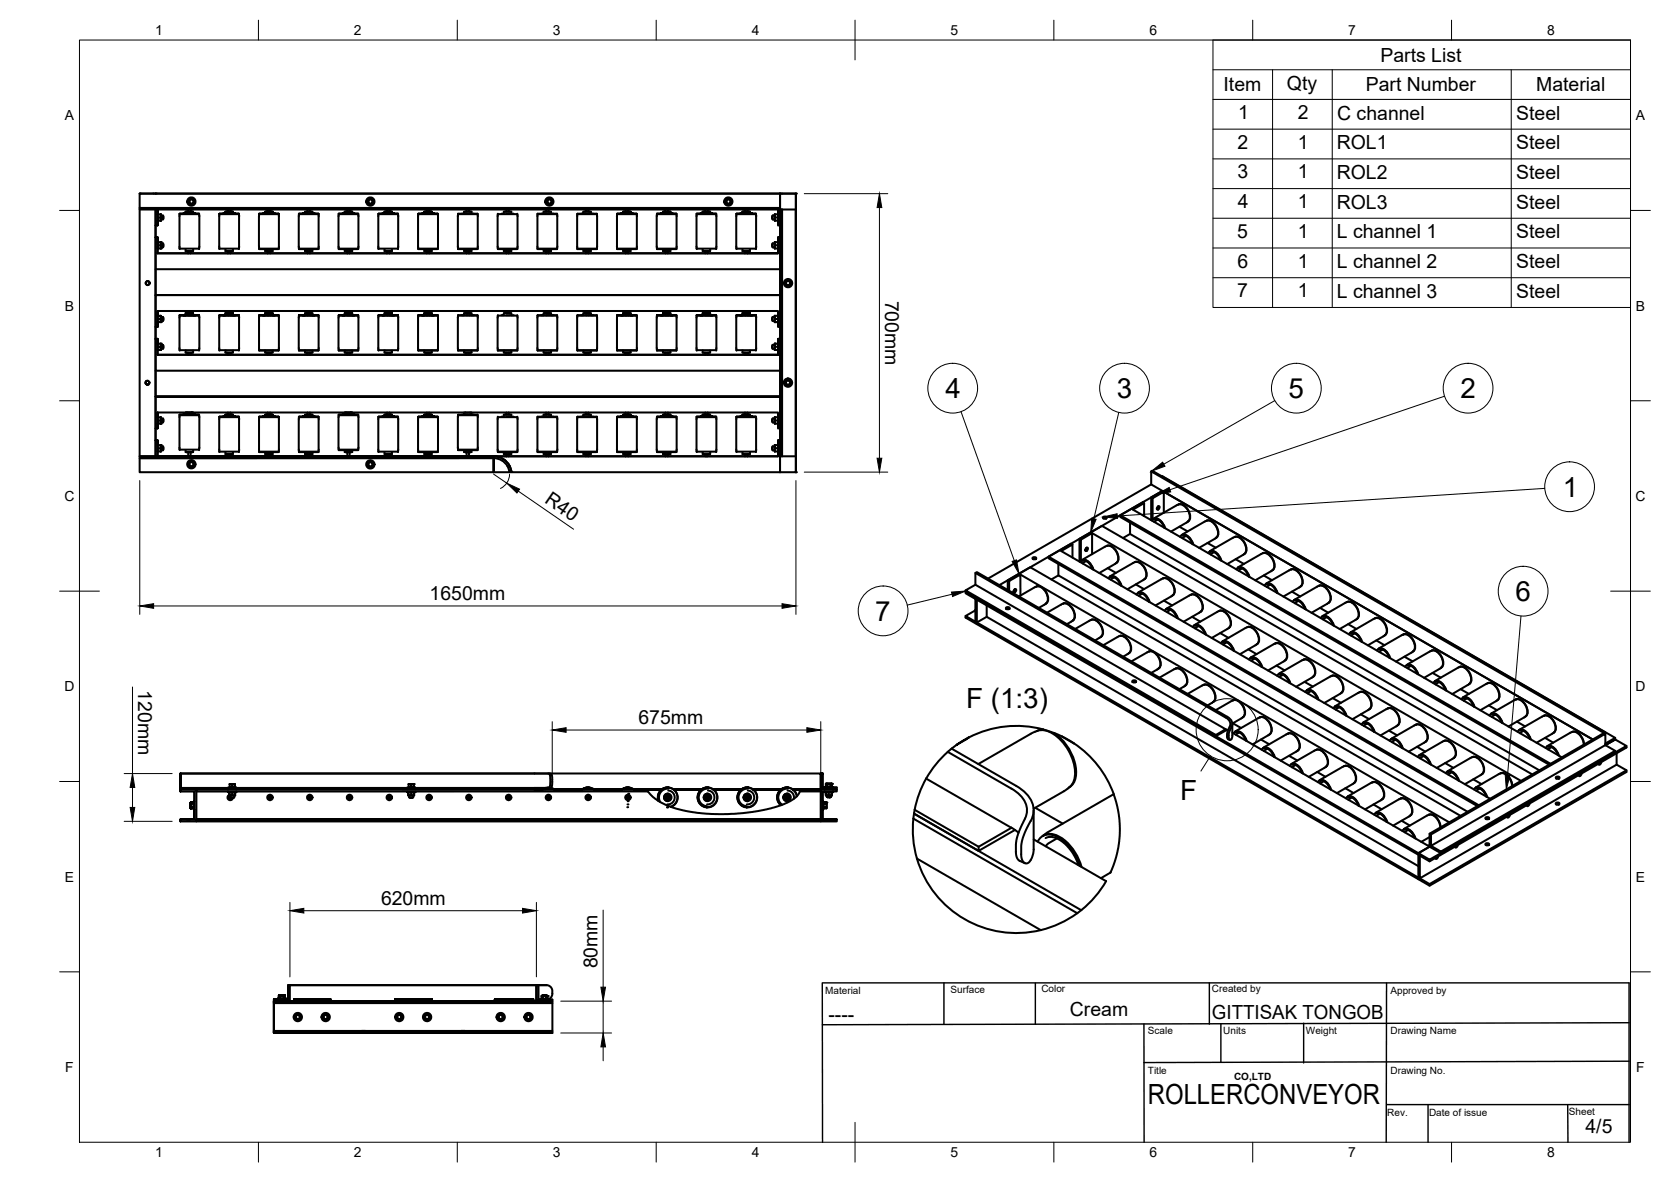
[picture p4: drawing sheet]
<svg xmlns="http://www.w3.org/2000/svg" width="420mm" height="297mm" viewBox="0 0 420 297" stroke-linecap="round" stroke-linejoin="round" font-family="sans-serif">
<defs><g id="words">
<g font-size="7">
<text x="237.7" y="100.1">4</text>
<text x="280.8" y="100">3</text>
<text x="324" y="100">5</text>
<text x="367.3" y="100.1">2</text>
<text x="393" y="124.8">1</text>
<text x="381" y="151.1">6</text>
<text x="220.1" y="156">7</text>
<text x="243" y="178">F (1:3)</text>
<text x="296.7" y="200.9">F</text>
<text x="288.6" y="277.5">ROLLERCONVEYOR</text>
</g>
<g font-size="4.9">
<text x="347.1" y="15.5">Parts List</text>
<text x="307.7" y="23">Item</text>
<text x="323.6" y="22.5">Qty</text>
<text x="343.4" y="23">Part Number</text>
<text x="386.3" y="23">Material</text>
<text x="311.3" y="29.9">1</text>
<text x="326.3" y="29.9">2</text>
<text x="336.2" y="30">C channel</text>
<text x="381.3" y="30">Steel</text>
<text x="311.2" y="37.4">2</text>
<text x="326.3" y="37.4">1</text>
<text x="336.1" y="37.5">ROL1</text>
<text x="381.3" y="37.5">Steel</text>
<text x="311.1" y="44.8">3</text>
<text x="326.3" y="44.8">1</text>
<text x="336.1" y="45">ROL2</text>
<text x="381.3" y="45">Steel</text>
<text x="311.2" y="52.3">4</text>
<text x="326.3" y="52.3">1</text>
<text x="336.1" y="52.5">ROL3</text>
<text x="381.3" y="52.5">Steel</text>
<text x="311.1" y="59.8">5</text>
<text x="326.3" y="59.8">1</text>
<text x="336.1" y="59.9">L channel 1</text>
<text x="381.3" y="59.9">Steel</text>
<text x="311.1" y="67.2">6</text>
<text x="326.3" y="67.2">1</text>
<text x="336.1" y="67.3">L channel 2</text>
<text x="381.3" y="67.4">Steel</text>
<text x="222.6" y="75.6" transform="rotate(90 222.6 75.6)">700mm</text>
<text x="311.1" y="74.7">7</text>
<text x="326.3" y="74.7">1</text>
<text x="336.1" y="74.8">L channel 3</text>
<text x="381.3" y="74.9">Steel</text>
<text x="136.7" y="126.1" transform="rotate(35 136.7 126.1)">R40</text>
<text x="108" y="150.8">1650mm</text>
<text x="34.8" y="173.5" transform="rotate(90 34.8 173.5)">120mm</text>
<text x="160.5" y="182">675mm</text>
<text x="95.8" y="227.4">620mm</text>
<text x="150.2" y="243.4" transform="rotate(-90 150.2 243.4)">80mm</text>
<text x="208.3" y="256.6">----</text>
<text x="269" y="255.3">Cream</text>
<text x="304.7" y="256.1">GITTISAK TONGOB</text>
<text x="398.7" y="284.6">4/5</text>
</g>
<g font-size="3.5">
<text x="39" y="8.8">1</text>
<text x="89" y="8.8">2</text>
<text x="139" y="8.8">3</text>
<text x="189" y="8.8">4</text>
<text x="239" y="8.8">5</text>
<text x="289" y="8.8">6</text>
<text x="339" y="8.8">7</text>
<text x="389" y="8.8">8</text>
<text x="16.3" y="30.2">A</text>
<text x="411.3" y="30.2">A</text>
<text x="16.3" y="78">B</text>
<text x="411.3" y="78">B</text>
<text x="16.2" y="125.9">C</text>
<text x="411.2" y="125.9">C</text>
<text x="16.2" y="173.7">D</text>
<text x="411.2" y="173.7">D</text>
<text x="16.3" y="221.6">E</text>
<text x="411.3" y="221.6">E</text>
<text x="16.4" y="269.4">F</text>
<text x="411.4" y="269.4">F</text>
<text x="39" y="290.8">1</text>
<text x="89" y="290.8">2</text>
<text x="139" y="290.8">3</text>
<text x="189" y="290.8">4</text>
<text x="239" y="290.8">5</text>
<text x="289" y="290.8">6</text>
<text x="339" y="290.8">7</text>
<text x="389" y="290.8">8</text>
</g>
<g font-size="2.5">
<text x="207.5" y="249.7">Material</text>
<text x="239" y="249.5">Surface</text>
<text x="261.9" y="249.3">Color</text>
<text x="304.7" y="249.3">Created by</text>
<text x="349.6" y="249.8">Approved by</text>
<text x="288.6" y="259.8">Scale</text>
<text x="307.6" y="259.8">Units</text>
<text x="328.4" y="259.8">Weight</text>
<text x="349.6" y="259.8">Drawing Name</text>
<text x="288.6" y="269.8">Title</text>
<text x="349.6" y="269.8">Drawing No.</text>
<text x="310.3" y="271.3">CO,LTD</text>
<text x="348.8" y="280.6">Rev.</text>
<text x="359.3" y="280.4">Date of issue</text>
<text x="394.5" y="280.2">Sheet</text>
</g>
</g></defs>
<!-- layer: Visible -->
<g fill="none" stroke="#000" stroke-width=".51">
<path d="M35.1 48.6h161v3.7h-161zM35.1 48.6h161v4M35.1 52.6v62.1h89M39.1 59.7h.5zM39.1 59.7v8h157M39.1 52.6v62.1M39.1 56.6h.5M39.6 55.5h.1M39.6 53.9v1.5M39.6 53.9v-1.3v4v-1.2M39.6 53.9h.1M39.6 55.4v.1"/>
<path d="M39.6 53.9l.1 .8M39.7 54.7h.7v.8h-.7zM39.7 53.9h.7v.8M40.4 55.5h.1M40.4 53.9h.1M40.4 54.2h.6l.1 .2-.1 .7h-.6M40.4 54.2v.9M40.4 54.2v-.3v1.5v-.3M40.4 55.4v.1M41 54.2v.9M45.2 53.8h4.9M45.2 53.8v8.7"/>
<path d="M45.2 53.7v.1M46.7 53.7h-1.5h4.9h-4h3.1h-.6M46.7 53.2v.5h-.6M47 53.2h1.2M47 53.2h-.3h1.9h-.4M47 53.2h.1M47.3 52.6v.6M47.9 52.6v.6M48.1 49.9a.76 .76 0 0 1 .7 .7 .76 .76 0 0 1-.7 .8M48.2 53.2h.1M48.6 53.7h.6M48.6 53.2v.5"/>
<path d="M50.1 53.8v8.7M50.1 53.7v.1M55.2 53.8h4.9M55.2 53.8v8.7M55.2 53.7v.1M56.7 53.7h-1.5h4.9h-4h3.1h-.6M56.7 53.2v.5h-.6M57 53.2h1.2M57 53.2h-.3h1.9h-.4M57 53.2h.1M57.3 52.6v.6M57.9 52.6v.6"/>
<path d="M58.2 53.2h.1M58.6 53.7h.6M58.6 53.2v.5M60.1 53.8v.5M60.1 53.7v.1M60.1 54.3v7.7M65.2 53.8h4.9M65.2 53.8v8.7M65.2 53.7v.1M66.7 53.7h-1.5h4.9h-4h3.1h-.6M66.7 53.2v.5h-.6M67 53.2h1.2"/>
<path d="M67 53.2h-.3h1.9h-.4M67 53.2h.1M67.3 52.6v.6M67.9 52.6v.6M68.2 53.2h.1M68.6 53.7h.6M68.6 53.2v.5M70.1 53.8v8.7M70.1 53.7v.1M75.2 53.8h4.9M75.2 53.8v8.7M75.2 53.7v.1"/>
<path d="M75.2 53.7h4.9zM76.1 53.7h.6v-.5h1.8v.5M77 53.2h1.2M77 53.2h.1M77.3 53.7h-.6h1.8h-.5M77.3 52.6v.6M77.9 52.6v.6M78.2 53.2h.1M78.5 53.7h.7M80.1 53.7v.1M80.1 53.8v.3M80.1 54.1v8.1"/>
<path d="M85.1 54.1v8.1M85.2 53.8h4.9M85.2 53.7v.1M85.2 53.8l-.1 .3M86.7 53.7h-1.5h4.9h-4h3.1h-.6M86.7 53.2v.5h-.6M87 53.2h1.2M87 53.2h-.3h1.9h-.4M87 53.2h.1M87.3 52.6v.6M87.9 52.6v.6M88.2 53.2h.1"/>
<path d="M88.6 53.7h.6M88.6 53.2v.5M90.1 53.7v.1M90.1 53.8v.3M90.1 54.1v8.1M93.1 49.9a.76 .76 0 0 1 .7 .7 .76 .76 0 0 1-.7 .8M95.2 53.8h4.9M95.2 53.8v8.7M95.2 53.7v.1M96.7 53.7h-1.5h4.9h-4h3.1h-.6M96.7 53.2v.5h-.6M97 53.2h1.2"/>
<path d="M97 53.2h-.3h1.9h-.4M97 53.2h.1M97.3 52.6v.6M97.9 52.6v.6M98.2 53.2h.1M98.6 53.7h.6M98.6 53.2v.5M100.1 53.7v.1M100.1 53.8v.3M100.1 54.1v8.1M105.1 54.3v7.7M105.2 53.8h4.9"/>
<path d="M105.2 53.8l-.1 .5M105.2 53.7v.1M106.7 53.7h-1.5h4.9h-4h3.1h-.6M106.7 53.2v.5h-.6M107 53.2h1.2M107 53.2h.1M107.3 53.2h-.6h1.9h-.6M107.3 52.6v.6M107.9 52.6v.6M108.2 53.2h.1M108.6 53.7h.6M108.6 53.2v.5"/>
<path d="M110.1 53.8v8.7M110.1 53.7v.1M115.2 53.8h4.9M115.2 53.8v8.7M116.1 53.7h.6v-.5h1.9v.5h.6M117 53.2h1.2M117 53.2h.1M117.3 52.6v.6M117.9 52.6v.6M118.2 53.2h.1M120.1 53.8v8.7M125.1 54.3v7.7"/>
<path d="M125.2 53.8h4.9M125.2 53.8l-.1 .5M125.2 53.7v.1M126.1 53.7h.6v-.5h1.9v.5h.6M127 53.2h1.2M127 53.2h.1M127.3 52.6v.6M127.9 52.6v.6M128.2 53.2h.1M130.1 53.8v8.7M130.1 53.7v.1M135.2 53.8h4.9"/>
<path d="M135.2 53.8v8.7M136.1 53.7h.6v-.5h1.9v.5h.6M137 53.2h1.2M137 53.2h.1M137.3 52.6v.6M137.9 52.6v.6M138.1 49.9a.76 .76 0 0 1 .7 .7 .76 .76 0 0 1-.7 .8M138.2 53.2h.1M140.1 53.8v8.7M145.2 53.8h4.9M145.2 53.8v8.7M146.1 53.7h.6v-.5h1.9v.5h.6"/>
<path d="M147 53.2h1.2M147 53.2h.1M147.3 52.6v.6M147.9 52.6v.6M148.2 53.2h.1M150.1 53.8v8.7M155.2 53.8h4.9M155.2 53.8v8.7M155.2 53.7v.1M156.7 53.7h-1.5h4.9h-4h3.1h-.6M156.7 53.2v.5h-.6M157 53.2h1.2"/>
<path d="M157 53.2h-.3h1.9h-.4M157 53.2h.1M157.3 52.6v.6M157.9 52.6v.6M158.2 53.2h.1M158.6 53.7h.6M158.6 53.2v.5M160.1 53.8v.5M160.1 53.7v.1M160.1 54.3v7.7M165.2 53.8h4.9M165.2 53.8v8.7"/>
<path d="M165.2 53.7v.1M166.7 53.7h-1.5h4.9h-4h3.1h-.6M166.7 53.2v.5h-.6M167 53.2h1.2M167 53.2h.1M167.3 53.2h-.6h1.9h-.6M167.3 52.6v.6M167.9 52.6v.6M168.2 53.2h.1M168.6 53.7h.6M168.6 53.2v.5M170.1 53.8v.5"/>
<path d="M170.1 53.7v.1M170.1 54.3v7.7M175.2 53.8h4.9M175.2 53.8v8.7M175.2 53.7v.1M176.7 53.2v.5h-.6M176.7 53.7h-1.5h4.9h-4h3.1h-.6M177 53.2h1.2M177 53.2h-.3h1.9h-.4M177 53.2h.1M177.3 52.6v.6M177.9 52.6v.6"/>
<path d="M178.2 53.2h.1M178.6 53.7h.6M178.6 53.2v.5M180.1 53.8v8.7M180.1 53.7v.1M183.1 49.9a.76 .76 0 0 1 .7 .7 .76 .76 0 0 1-.7 .8M185.2 54.1v8.1M185.2 53.8h4.9M185.2 53.7v.1M185.2 53.8l-.1 .3M186.7 53.7h-1.5h4.9h-4h3.1h-.6M186.7 53.2v.5h-.6"/>
<path d="M187 53.2h1.2M187 53.2h-.3h1.9h-.4M187 53.2h.1M187.3 52.6v.6M187.9 52.6v.6M188.2 53.2h.1M188.6 53.7h.6M188.6 53.2v.5M190.1 53.7v.1M190.1 53.8v.3M190.1 54.3v7.7M190.1 54.1v.2"/>
<path d="M194.3 54.2v.9M194.8 53.9h.7M194.8 54.2h-.5l-.2 .2 .2 .7h.5M194.8 53.9v1.5h.8M194.8 53.9h.1M194.9 53.9v.8h.6M194.9 54.7v.7M195.6 53.9l-.1 1.5M195.6 52.6v4h.5M195.6 59.7h.5h-.5v4M195.6 53.9h.1M196.1 52.6v-4h4v70.1h-4v-4"/>
<path d="M196.1 48.6h4v70.1M196.1 52.6h.5v62.1h-.5M196.1 48.6v4h-161v-.3h161v.3M196.6 52.6h-.5v62.1M200.1 52.6h-3.5v62.1h3.5M200.1 48.6v70.1zM200.1 52.6v62.1zM37.1 70.6a.5 .5 0 0 0-.5 .6 .5 .5 0 0 0 .6 .4M37.1 70.6a.5 .5 0 0 1 .5 .5 .5 .5 0 0 1-.5 .5M37.1 71.6h.1M39.1 74.2h157h-157v8h.5M39.6 79.4l.1 .8"/>
<path d="M39.6 79.4v1.5M39.6 62.4v1.3M39.6 60.9v-1.2v4M39.6 79.4v-1.2v4v-1.3M39.6 78.2h156v4h.5M39.7 60.9l-.1 1.5v-1.5h.8M39.7 62.4h.7M39.7 61.6h.7v.8M39.7 79.4h.7v.8M40.4 60.9v.7M40.4 79.4h.1M40.4 79.7h.6l.1 .2-.1 .8h-.6"/>
<path d="M40.4 61.2h.6l.1 .2-.1 .8h-.6M40.4 79.7v1M40.4 79.7v-.3v1.5v-.2M40.4 61.2v1M40.4 61.2v-.3v1.5v-.2M41 79.7v1M41 61.2v1M45.2 62.5h4.9M45.2 79.3h4.9M45.2 79.3v8.7M45.2 62.5v.1M45.2 79.2v.1"/>
<path d="M46.7 79.2h-1.5h4.9h-4h3.1h-.6M46.7 62.6v.5h1.9v-.5M46.7 78.7v.5h-.6M47 63.1h1.2M47 78.7h1.2M47 78.7h-.3h1.9h-.4M47.3 63.7h.6M47.3 63.1v.6h-7.7M47.3 78.2v.5M47.9 63.1v.6h9.4M47.9 78.2v.5M48.6 79.2h.6"/>
<path d="M48.6 78.7v.5M50.1 79.3v8.7M50.1 62.5v.1M50.1 79.2v.1M55.2 62.5h4.9M55.2 79.3h4.9M55.2 79.3v8.7M55.2 62.5v.1M55.2 79.2v.1M56.7 79.2h-1.5h4.9h-4h3.1h-.6M56.7 62.6v.5h1.9v-.5M56.7 78.7v.5h-.6"/>
<path d="M57 63.1h1.2M57 78.7h1.2M57 78.7h-.3h1.9h-.4M57.3 63.7h.7M57.3 63.1v.6M57.3 78.2v.5M57.9 63.1v.6h9.4v-.6M57.9 78.2v.5M58.6 79.2h.6M58.6 78.7v.5M60.1 79.3v.5M60.1 62.5v.1"/>
<path d="M60.1 79.2v.1M60.1 79.8v7.7M60.1 62v.5M65.2 62.5h4.9M65.2 79.3h4.9M65.2 79.3l-.1 8.4M65.2 79.2v.1M66.7 79.2h-1.5h4.9h-4h3.1h-.6M66.7 62.6v.5h1.9v-.5M66.7 78.7v.5h-.6M67 63.1h1.2M67 78.7h1.2"/>
<path d="M67 78.7h-.3h1.9h-.4M67.3 63.7h.6M67.3 78.2v.5M67.9 63.1v.6M67.9 78.2v.5M68.6 79.2h.6M68.6 78.7v.5M70.1 79.3v8.4M70.1 79.2v.1M75.2 62.5h4.9M75.2 79.3h4.9M75.2 79.3l-.1 8.4"/>
<path d="M75.2 79.2v.1M75.2 79.2h4.9zM76.1 79.2h.6v-.5h1.9v.5M76.7 62.6v.5h1.8v-.5M77 63.1h1.2M77 78.7h1.2M77.3 63.7h.7M77.3 79.2h-.6h1.8h-.5M77.3 63.1v.6h-9.4M77.3 78.2v.5M77.9 63.1v.6h9.4M77.9 78.2v.5"/>
<path d="M78.6 79.2h.6M80.1 79.2v.1M80.1 79.3v.3M80.1 62.2v.3M80.1 79.6v8.1M85.1 62.2l.1 .3M85.1 79.6v8.1M85.2 62.5h4.9M85.2 79.3h4.9M85.2 79.2v.1M85.2 79.3l-.1 .3M86.7 79.2h-1.5h4.9h-4h3.1h-.6"/>
<path d="M86.7 62.6v.5h1.9v-.5M86.7 78.7v.5h-.6M87 63.1h1.2M87 78.7h1.2M87 78.7h-.3h1.9h-.4M87.3 63.7h.6M87.3 63.1v.6M87.3 78.2v.5M87.9 63.1v.6h9.4M87.9 78.2v.5M88.6 79.2h.6M88.6 78.7v.5"/>
<path d="M90.1 79.2v.1M90.1 79.3v.3M90.1 62.2v.3M90.1 79.6v8.1M95.2 62.5h4.9M95.2 79.3h4.9M95.2 79.3l-.1 8.4M95.2 62.5v.1M95.2 79.2v.1M96.7 79.2h-1.5h4.9h-4h3.1h-.6M96.7 62.6v.5h1.9v-.5M96.7 78.7v.5h-.6"/>
<path d="M97 63.1h1.2M97 78.7h1.2M97 78.7h-.3h1.9h-.4M97.3 63.7h.7M97.3 63.1v.6M97.3 78.2v.5M97.9 63.1v.6M97.9 78.2v.5M98.6 79.2h.6M98.6 78.7v.5M100.1 62.5v.1M100.1 79.2v.1"/>
<path d="M100.1 79.3v.3M100.1 62.2v.3M100.1 79.6v8.1M105.1 79.8v7.7M105.1 62l.1 .5M105.2 62.5h4.9M105.2 79.3h4.9M105.2 79.3l-.1 .5M105.2 79.2v.1M106.7 79.2h-1.5h4.9h-4h3.1h-.6M106.7 62.6v.5h1.9v-.5M106.7 78.7v.5h-.6"/>
<path d="M107 63.1h1.2M107 78.7h1.2M107.3 78.7h-.6h1.9h-.6M107.3 63.7h.6M107.3 63.1v.6h-9.4M107.3 78.2v.5M107.9 63.1v.6M107.9 78.2v.5M107.9 63.7h9.4M108.6 79.2h.6M108.6 78.7v.5M110.1 79.3v8.4"/>
<path d="M110.1 79.2v.1M115.2 62.5h4.9M115.2 79.3h4.9M115.2 79.3l-.1 8.4M116.1 79.2h.6v-.5h1.9v.5h.6M116.7 62.6v.5h1.9v-.5M117 63.1h1.2M117 78.7h1.2M117.3 63.7h.7M117.3 63.1v.6M117.3 78.2v.5M117.9 63.1v.6h9.4v-.6"/>
<path d="M117.9 78.2v.5M120.1 79.3v8.4M125.1 79.8v7.7M125.1 62l.1 .5M125.2 62.5h4.9M125.2 79.3h4.9M125.2 79.3l-.1 .5M125.2 79.2v.1M126.1 79.2h.6v-.5h1.9v.5h.6M126.7 62.6v.5h1.9v-.5M127 63.1h1.2M127 78.7h1.2"/>
<path d="M127.3 63.7h.7M127.3 78.2v.5M127.9 63.1v.6h9.4v-.6M127.9 78.2v.5M130.1 79.3v8.4M130.1 79.2v.1M135.2 62.5h4.9M135.2 79.3h4.9M135.2 79.3l-.1 8.4M136.1 79.2h.6v-.5h1.9v.5h.6M136.7 62.6v.5h1.9v-.5M137 63.1h1.2"/>
<path d="M137 78.7h1.2M137.3 63.7h.7M137.3 78.2v.5M137.9 63.1v.6h9.4v-.6M137.9 78.2v.5M140.1 79.3v8.4M145.2 62.5h4.9M145.2 79.3h4.9M145.2 79.3v8.4M146.1 79.2h.6v-.5h1.9v.5h.6M146.7 62.6v.5h1.9v-.5M147 63.1h1.2"/>
<path d="M147 78.7h1.2M147.3 63.7h.7M147.3 78.2v.5M147.9 63.1v.6h9.4v-.6M147.9 78.2v.5M150.1 79.3v8.4M155.2 62.5h4.9M155.2 79.3h4.9M155.2 79.3l-.1 8.4M155.2 79.2v.1M156.7 79.2h-1.5h4.9h-4h3.1h-.6M156.7 62.6v.5h1.9v-.5"/>
<path d="M156.7 78.7v.5h-.6M156.7 78.7h1.9zM157 63.1h1.2M157.3 63.7h.6M157.3 78.2v.5M157.9 63.1v.6h9.4v-.6M157.9 78.2v.5M158.6 79.2h.6M158.6 78.7v.5M160.1 79.3v.5M160.1 79.2v.1M160.1 79.8v7.7"/>
<path d="M160.1 62v.5M165.2 62.5h4.9M165.2 79.3h4.9M165.2 79.3v8.4M165.2 79.2v.1M166.7 79.2h-1.5h4.9h-4h3.1h-.6M166.7 62.6v.5h1.9v-.5M166.7 78.7v.5h-.6M167 63.1h1.2M167 78.7h1.2M167.3 78.7h-.6h1.9h-.6M167.3 63.7h.7"/>
<path d="M167.3 78.2v.5M167.9 63.1v.6h9.4v-.6M167.9 78.2v.5M168.6 79.2h.6M168.6 78.7v.5M170.1 79.3v.5M170.1 79.2v.1M170.1 79.8v7.7M170.1 62v.5M175.2 62.5h4.9M175.2 79.3h4.9M175.2 79.3v8.4"/>
<path d="M175.2 62.5v.1M175.2 79.2v.1M176.7 62.6v.5h1.9v-.5M176.7 78.7v.5h-.6M176.7 79.2h-1.5h4.9h-4h3.1h-.6M177 63.1h1.2M177 78.7h1.2M177 78.7h-.3h1.9h-.4M177.3 63.7h.6M177.3 78.2v.5M177.9 63.1v.6M177.9 78.2v.5"/>
<path d="M177.9 63.7h9.4M178.6 79.2h.6M178.6 78.7v.5M180.1 79.3v8.4M180.1 62.5v.1M180.1 79.2v.1M185.1 62.2l.1 .3M185.2 79.6v8.1M185.2 62.5h4.9M185.2 79.3h4.9M185.2 62.5v.1M185.2 79.2v.1"/>
<path d="M185.2 79.3l-.1 .3M186.7 79.2h-1.5h4.9h-4h3.1h-.6M186.7 62.6v.5h1.9v-.5M186.7 78.7v.5h-.6M187 63.1h1.2M187 78.7h1.2M187 78.7h-.3h1.9h-.4M187.3 63.7h.7M187.3 63.1v.6M187.3 78.2v.5M187.9 63.1v.6h7.7h-156M187.9 78.2v.5"/>
<path d="M188.6 79.2h.6M188.6 78.7v.5M190.1 62.5v.1M190.1 79.2v.1M190.1 79.3v.3M190.1 79.8v7.7M190.1 62.2v.3M190.1 79.6v.2M190.1 62v.2M194.3 79.7v1M194.3 61.2v1M194.8 79.7h-.5l-.2 .2 .2 .8h.5"/>
<path d="M194.8 61.2h-.5l-.2 .2 .2 .8h.5M194.8 62.4h.1M194.9 79.4v.8h.6M194.9 61.6v.8h.6M194.9 60.9h.6v.7h-.6zM194.9 60.9l-.1 1.5M195.5 60.9h.1M195.5 79.4h-.7v1.5h.8M195.5 61.6l.1 .8M195.6 79.4l-.1 1.5M195.6 62.4h.1M198.5 70.5l.1 .1a.7 .7 0 0 1-.1 1.2"/>
<path d="M37.1 95.7a.5 .5 0 0 0-.5 .5 .5 .5 0 0 0 .5 .5l-.4-.3 .1-.6a.5 .5 0 0 0 0 .7 .5 .5 0 0 0 .7 0M39.1 85.2h.5zM39.1 85.2v8h157M39.1 99.7h157h-157v8h.5M39.6 86.4h.8M39.6 80.9h.1M39.6 86.4v1.5M39.6 87.9v1.3M39.6 86.4v-1.2v4M39.6 87.9v.1M39.7 80.2h.7v.7h-.7zM39.7 88h.7"/>
<path d="M39.7 87.2h.7v.8M39.7 86.4l-.1 1.6M40.4 80.9h.1M40.4 86.4v.8M40.4 86.7h.6l.1 .2-.1 .8h-.6M40.4 86.7v1M40.4 86.7v-.3v1.5v-.2M40.4 87.9v.1M41 86.7v1M45.2 88h4.9M45.2 88v.1M46.7 88.1v.5h1.9v-.5"/>
<path d="M47 88.7h1.2M47 88.6v.1M47.3 89.2h.6M47.3 88.7v.5h-7.7M47.9 88.7v.5h9.4M48.2 88.6v.1M50.1 88v.1M55.2 88h4.9M55.2 88v.1M56.7 88.1v.5h1.9v-.5M57 88.7h1.2M57 88.6v.1"/>
<path d="M57.3 89.2h.7M57.3 88.7v.5M57.9 88.7v.5h9.4v-.5M58.2 88.6v.1M60.1 88v.1M60.1 87.5v.5M65.1 87.7l.1 .3M65.2 88h4.9M66.7 88.1v.5h1.9v-.5M67 88.7h1.2M67 88.6v.1M67.3 89.2h.6"/>
<path d="M67.9 88.7v.5M67.9 89.2h9.4M68.2 88.6v.1M70.1 87.7v.3M75.1 87.7l.1 .3M75.2 88h4.9M76.7 88.1v.5h1.9v-.5M77 88.7h1.2M77 88.6v.1M77.3 89.2h.7M77.3 88.7v.5M77.9 88.7v.5h9.4"/>
<path d="M78.2 88.6v.1M80.1 87.7v.3M85.1 87.7l.1 .3M85.2 88h4.9M86.7 88.1v.5h1.9v-.5M87 88.7h1.2M87 88.6v.1M87.3 89.2h.6M87.3 88.7v.5M87.9 88.7v.5h9.4M88.2 88.6v.1M90.1 87.7v.3"/>
<path d="M95.1 87.7l.1 .3M95.2 88h4.9M95.2 88v.1M96.7 88.1v.5h1.9v-.5M97 88.7h1.2M97 88.6v.1M97.3 89.2h.7M97.3 88.7v.5M97.9 88.7v.5M98.2 88.6v.1M100.1 88v.1M100.1 87.7v.3"/>
<path d="M105.1 87.7l.1 .3M105.1 87.5l.1 .2M105.2 88h4.9M106.7 88.1v.5h1.9v-.5M107 88.7h1.2M107 88.6v.1M107.3 89.2h.6M107.3 88.7v.5h-9.4M107.9 88.7v.5M107.9 89.2h9.4M108.2 88.6v.1M110.1 87.7v.3"/>
<path d="M115.1 87.7l.1 .3M115.2 88h4.9M116.7 88.1v.5h1.9v-.5M117 88.7h1.2M117 88.6v.1M117.3 89.2h.7M117.3 88.7v.5M117.9 88.7v.5h9.4v-.5M118.2 88.6v.1M120.1 87.7v.3M125.1 87.7l.1 .3M125.1 87.5l.1 .2"/>
<path d="M125.2 88h4.9M126.7 88.1v.5h1.9v-.5M127 88.7h1.2M127 88.6v.1M127.3 89.2h.7M127.9 88.7v.5h9.4v-.5M128.2 88.6v.1M130.1 87.7v.3M135.1 87.7l.1 .3M135.2 88h4.9M136.7 88.1v.5h1.9v-.5M137 88.7h1.2"/>
<path d="M137 88.6v.1M137.3 89.2h.7M137.9 88.7v.5h9.4v-.5M138.2 88.6v.1M140.1 87.7v.3M145.1 87.7l.1 .3M145.2 88h4.9M146.7 88.1v.5h1.9v-.5M147 88.7h1.2M147 88.6v.1M147.3 89.2h.7M147.9 88.7v.5h9.4v-.5"/>
<path d="M148.2 88.6v.1M150.1 87.7v.3M155.2 87.7v.3M155.2 88h4.9M156.7 88.1v.5h1.9v-.5M157 88.7h1.2M157 88.6v.1M157.3 89.2h.6M157.9 88.7v.5h9.4v-.5M158.2 88.6v.1M160.1 87.7v.3M160.1 87.5v.2"/>
<path d="M165.1 87.7l.1 .3M165.2 88h4.9M166.7 88.1v.5h1.9v-.5M167 88.7h1.2M167 88.6v.1M167.3 89.2h.7M167.9 88.7v.5h9.4v-.5M168.2 88.6v.1M170.1 87.7v.3M170.1 87.5v.2M175.2 87.7v.3M175.2 88h4.9"/>
<path d="M175.2 88v.1M176.7 88.1v.5h1.9v-.5M177 88.7h1.2M177 88.6v.1M177.3 89.2h.6M177.9 88.7v.5M177.9 89.2h9.4M178.2 88.6v.1M180.1 88v.1M180.1 87.7v.3M185.1 87.7l.1 .3M185.2 88h4.9"/>
<path d="M185.2 88v.1M186.7 88.1v.5h1.9v-.5M187 88.7h1.2M187 88.6v.1M187.3 89.2h.7M187.3 88.7v.5M187.9 88.7v.5h7.7h-156M188.2 88.6v.1M190.1 88v.1M190.1 87.7v.3M190.1 87.5v.2M194.3 86.7v1"/>
<path d="M194.8 86.7h-.5l-.2 .2 .2 .8h.5M194.8 88h.1M194.8 87.9v.1M194.9 87.2v.8h.6M194.9 86.4h.6v.8h-.6zM194.9 86.4l-.1 1.5M194.9 80.2v.7M195.5 86.4h.1M195.5 87.2l.1 .8M195.6 85.2h.5h-.5v4M195.6 87.9v.1M198.5 95.5l.1 .1a.7 .7 0 0 1-.1 1.2"/>
<path d="M35.1 115.2v3.5h89M39.1 110.7h.5zM39.6 111.9h.8M39.6 106.5h.1M39.6 104.9l.1 .8M39.6 104.9v1.6M39.6 111.9v1.5M39.6 104.9v-1.2v4v-1.2M39.6 103.7h156v4h.5M39.6 113.4v1.3M39.6 111.9v-1.2v4M39.6 114.7h156"/>
<path d="M39.6 113.4v.1M39.7 105.7h.7v.8h-.7zM39.7 104.9h.7v.8M39.7 113.5h.7M39.7 112.7h.7v.8M39.7 111.9l-.1 1.6M40.4 106.5h.1M40.4 111.9v.8M40.4 104.9h.1M40.4 105.2h.6l.1 .2-.1 .8h-.6M40.4 112.2h.6l.1 .2-.1 .8h-.6M40.4 105.2v1"/>
<path d="M40.4 105.2v-.3v1.6v-.3M40.4 112.2v1M40.4 112.2v-.3v1.5v-.2M40.4 113.4v.1M41 105.2v1M41 112.2v1M45.1 112.7l.1 .3M45.2 113h4.9M45.2 104.3h4.9M45.2 104.3l-.1 8.4M45.2 104.2v.1M45.2 113v.1"/>
<path d="M46.7 103.7h1.9zM46.7 104.2h-1.5h4.9h-4h3.1h-.6M46.7 113.1v.5h1.9v-.5M46.7 103.7v.5h-.6M47 113.6h1.2M47 103.7h.1M47.3 114.7h.6M47.3 113.7v1h-7.7M47.9 113.7v1h9.4M48.1 115.9a.76 .76 0 0 1 .7 .8 .76 .76 0 0 1-.7 .7M48.1 115.9l-.1 .1a.75 .75 0 0 0-.5 .7 .75 .75 0 0 0 .6 .7M48.1 115.9l.1 .1a.74 .74 0 0 1 .6 .7 .74 .74 0 0 1-.7 .7"/>
<path d="M48.2 103.7h.1M48.6 104.2h.6M48.6 103.7v.5M50.1 104.3v8.4M50.1 104.2v.1M50.1 113v.1M50.1 112.7v.3M55.1 113.2l.1 .3M55.2 113.5h4.9M55.2 104.8h4.9M55.2 104.8v8.4M55.2 104.7v.1"/>
<path d="M55.2 113.5v.1M56.7 104.7h-1.5h4.9h-4h3.1h-.6M56.7 113.6v.5h1.9v-.5M56.7 104.2v.5h-.6M57 114.1h1.2M57 104.2h1.2M57 104.2h-.3h1.9h-.4M57.3 114.7h.7M57.3 103.7v.5M57.3 114.2v.5M57.9 103.7v.5M57.9 114.2v.5h9.4v-.5"/>
<path d="M58.6 104.7h.6M58.6 104.2v.5M60.1 104.8v.5M60.1 104.7v.1M60.1 113.5v.1M60.1 113.2v.3M60.1 105.4v7.6M60.1 113v.2M65.1 113.2l.1 .3M65.2 113.5h4.9M65.2 104.8h4.9M65.2 104.8l-.1 8.4"/>
<path d="M65.2 104.7v.1M66.7 104.7h-1.5h4.9h-4h3.1h-.6M66.7 113.6v.5h1.9v-.5M66.7 104.2v.5h-.6M67 114.1h1.2M67 104.2h1.2M67 104.2h-.3h1.9h-.4M67.3 114.7h.6M67.3 103.7v.5M67.9 103.7v.5M67.9 114.2v.5M67.9 114.7h9.4"/>
<path d="M68.6 104.7h.6M68.6 104.2v.5M70.1 104.8v8.4M70.1 104.7v.1M70.1 113.2v.3M75.1 113.2l.1 .3M75.2 113.5h4.9M75.2 104.8h4.9M75.2 104.8l-.1 8.4M75.2 104.7v.1M75.2 104.7h4.9zM76.1 104.7h.6v-.5h1.9v.5"/>
<path d="M76.7 113.6v.5h1.9v-.5M77 114.1h1.2M77 104.2h1.2M77.3 104.7h-.6h1.9h-.6M77.3 114.7h.7M77.3 103.7v.5M77.3 114.2v.5M77.9 103.7v.5M77.9 114.2v.5h9.4M78.6 104.7h.6M80.1 104.7v.1M80.1 104.8v.3"/>
<path d="M80.1 113.2v.3M80.1 105.1v8.1M85.1 112.7l.1 .3M85.1 104.6v8.1M85.2 113v.1h4.9v-.1M85.2 113h4.9M85.2 104.3h4.9M85.2 104.2v.1M85.2 104.3l-.1 .3M86.7 104.2h-1.5h4.9h-4h3.1h-.6M86.7 113.1v.5h1.9v-.5M86.7 103.7v.5h-.6"/>
<path d="M86.7 103.7h1.9zM87 113.6h1.2M87 103.7h.1M87.3 114.7h.6M87.3 113.7v1M87.9 113.7v1h9.4M88.2 103.7h.1M88.6 104.2h.6M88.6 103.7v.5M90.1 104.2v.1M90.1 104.3v.3M90.1 112.7v.3"/>
<path d="M90.1 104.6v8.1M93.1 116a.76 .76 0 0 1 .7 .7 .76 .76 0 0 1-.7 .8M93.1 116h-.1a.75 .75 0 0 0-.5 .8 .75 .75 0 0 0 .6 .7M93.1 116h.1a.75 .75 0 0 1 .6 .8 .75 .75 0 0 1-.7 .7M95.1 113.2l.1 .3M95.2 113.5h4.9M95.2 104.8h4.9M95.2 104.8l-.1 8.4M95.2 104.7v.1M95.2 113.5v.1M96.7 104.7h-1.5h4.9h-4h3.1h-.6M96.7 113.6v.5h1.9v-.5"/>
<path d="M96.7 104.2v.5h-.6M97 114.1h1.2M97 104.2h1.2M97 104.2h-.3h1.9h-.4M97.3 114.7h.7M97.3 103.7v.5M97.3 114.2v.5M97.9 103.7v.5M97.9 114.2v.5M98.6 104.7h.6M98.6 104.2v.5M100.1 104.7v.1"/>
<path d="M100.1 113.5v.1M100.1 104.8v.3M100.1 113.2v.3M100.1 105.1v8.1M105.1 105.4v7.6M105.1 113.2l.1 .3M105.1 113l.1 .2M105.2 113.5h4.9M105.2 104.8h4.9M105.2 104.8l-.1 .5M105.2 104.7v.1M106.7 104.7h-1.5h4.9h-4h3.1h-.6"/>
<path d="M106.7 113.6v.5h1.9v-.5M106.7 104.2v.5h-.6M107 114.1h1.2M107 104.2h1.2M107.3 104.2h-.6h1.9h-.6M107.3 114.7h.6M107.3 103.7v.5M107.3 114.2v.5h-9.4M107.9 103.7v.5M107.9 114.2v.5M107.9 114.7h9.4M108.6 104.7h.6"/>
<path d="M108.6 104.2v.5M110.1 104.8v8.4M110.1 104.7v.1M110.1 113.2v.3M115.1 112.7l.1 .3M115.2 113v.1h4.9v-.1M115.2 113h4.9M115.2 104.3v-.1h4.9v.1M115.2 104.3h4.9M115.2 104.3l-.1 8.4M116.1 104.2h.6v-.5h1.9v.5h.6M116.7 113.1v.5h1.9v-.5"/>
<path d="M117 113.6h1.2M117 103.7h.1M117.3 114.7h.7M117.3 113.7v1M117.9 113.7v1h9.4v-.5M118.2 103.7h.1M120.1 104.3v8.4M120.1 112.7v.3M124.1 114.7h-89v.5l89-.1 1.8 .4 1 .7 .7 1M124.1 115.2v3.5zM124.1 114.6a4.5 4.5 0 0 1 4 2.5M125.1 105.3v7.7"/>
<path d="M125.1 113.2l.1 .3M125.1 113l.1 .2M125.2 105.1l-.1 .2M125.2 113.5h4.9M125.2 104.8h4.9M125.2 104.7v.1M125.2 104.8l-.1 .3M126.1 104.7h.6v-.5h1.9v.5h.6M126.7 113.6v.5h1.9v-.5M127 114.1h1.2M127 104.2h1.2M127.3 114.7h.7"/>
<path d="M127.3 103.7v.5M127.6 117.2l.5 1.4h.5l-.5-1.5 .5 1.5M127.9 114.2v.5h9.4v-.5M127.9 103.7v.5M130.1 104.7v.1M130.1 104.8v.3M130.1 113.2v.3M130.1 105.1v.2M130.1 105.3v7.9M135.1 105.3v7.9M135.1 105.1v.2M135.1 113.2l.1 .3"/>
<path d="M135.2 113.5h4.9M135.2 104.8h4.9M135.2 104.8l-.1 .3M136.1 104.7h.6v-.5h1.9v.5h.6M136.7 113.6v.5h1.9v-.5M137 114.1h1.2M137 104.2h1.2M137.3 114.7h.7M137.3 103.7v.5M137.9 103.7v.5M137.9 114.2v.5h9.4v-.5M140.1 104.8v.3"/>
<path d="M140.1 113.2v.3M140.1 105.3v7.9M140.1 105.1v.2M145.1 105.3l.1 7.9M145.1 113.2l.1 .3M145.2 105.1l-.1 .2M145.2 113.5h4.9M145.2 104.8h4.9M145.2 104.8l-.1 .3M146.1 104.7h.6v-.5h1.9v.5h.6M146.7 113.6v.5h1.9v-.5M147 114.1h1.2"/>
<path d="M147 104.2h1.2M147.3 114.7h.7M147.3 103.7v.5M147.9 114.2v.5h9.4v-.5M147.9 103.7v.5M150.1 104.8v.3M150.1 113.2v.3M150.1 105.1v.2M150.1 105.3v7.9M155.1 105.3v7.9M155.1 105.1v.2M155.2 113.2v.3"/>
<path d="M155.2 113.5h4.9M155.2 104.8h4.9M155.2 104.7v.1M155.2 104.8v.3M156.7 104.2h1.9zM156.7 104.7h-1.5h4.9h-4h3.1h-.6M156.7 113.6v.5h1.9v-.5M156.7 104.2v.5h-.6M157 114.1h1.2M157.3 114.7h.7M157.3 103.7v.5M157.9 103.7v.5"/>
<path d="M157.9 114.2v.5h9.4v-.5M158.6 104.7h.6M158.6 104.2v.5M160.1 104.7v.1M160.1 104.8v.3M160.1 113.2v.3M160.1 105.3v7.7M160.1 105.1v.2M160.1 113v.2M165.1 105.3l.1 7.9M165.1 113.2l.1 .3M165.2 105.1l-.1 .2"/>
<path d="M165.2 113.5h4.9M165.2 104.8h4.9M165.2 104.7v.1M165.2 104.8l-.1 .3M166.7 104.7h-1.5h4.9h-4h3.1h-.6M166.7 113.6v.5h1.9v-.5M166.7 104.2v.5h-.6M167 114.1h1.2M167 104.2h1.2M167.3 104.2h-.6h1.9h-.6M167.3 114.7h.7M167.3 103.7v.5"/>
<path d="M167.9 103.7v.5M167.9 114.2v.5h19.4M168.6 104.7h.6M168.6 104.2v.5M170.1 104.7v.1M170.1 104.8v.3M170.1 113.2v.3M170.1 105.1v.2M170.1 105.3v7.9M175.1 105.3l.1 7.9M175.2 105.1l-.1 .2M175.2 113.2v.3"/>
<path d="M175.2 113.5h4.9M175.2 104.8h4.9M175.2 104.7v.1M175.2 113.5v.1M175.2 104.8v.3M176.7 113.6v.5h1.9v-.5M176.7 104.2v.5h-.6M176.7 104.7h-1.5h4.9h-4h3.1h-.6M177 114.1h1.2M177 104.2h1.2M177 104.2h-.3h1.9h-.4M177.3 114.7h.6"/>
<path d="M177.3 103.7v.5M177.9 103.7v.5M178.6 104.7h.6M178.6 104.2v.5M180.1 104.7v.1M180.1 113.5v.1M180.1 104.8v.3M180.1 113.2v.3M180.1 105.1v.2M180.1 105.3v7.9M185.1 105.3l.1 7.9M185.1 113.2l.1 .3"/>
<path d="M185.2 105.1l-.1 .2M185.2 113.5h4.9M185.2 104.8h4.9M185.2 104.7v.1M185.2 113.5v.1M185.2 104.8l-.1 .3M186.7 104.7h-1.5h4.9h-4h3.1h-.6M186.7 113.6v.5h1.9v-.5M186.7 104.2v.5h-.6M187 114.1h1.2M187 104.2h1.2M187 104.2h-.3h1.9h-.4"/>
<path d="M187.3 114.7h.7M187.3 103.7v.5M187.3 114.2v.5M187.9 103.7v.5M187.9 114.2v.5h7.7M188.6 104.7h.6M188.6 104.2v.5M190.1 104.7v.1M190.1 113.5v.1M190.1 104.8v.3M190.1 105.3v7.7M190.1 113.2v.3"/>
<path d="M190.1 105.1v.2M190.1 113v.2M194.3 105.2v1M194.3 112.2v1M194.8 105.2h-.5l-.2 .2 .2 .8h.5M194.8 112.2h-.5l-.2 .2 .2 .8h.5M194.8 113.5h.1M194.8 113.4v.1M194.9 112.7v.8h.7M194.9 104.9v.8h.7M194.9 111.9h.7v.8h-.7zM194.9 111.9l-.1 1.5"/>
<path d="M194.9 105.7v.8M195.6 111.9h.1M195.6 112.7v.8M195.6 104.9h-.8v1.6h.8M195.6 104.9v1.6M195.6 110.7h.5h-.5v4M195.6 113.4v.1M196.1 114.7v4h-72M289.5 118.5l.2-.2 113.9 65.7-.3 .2M292.2 119.7l113.9 65.7-2.5 1.4M269.7 136.8l-.4-.2-5.6 3.3M271.4 135.4l5.7-3.2 108.2 62.4"/>
<path d="M271.8 135.6l-.4-.2v5.7M273 137.8l.4-.2 .2 .2-.2 .5-.4 .2-.1-.3zM273.2 137.7l-.4 .6M274.6 134l107.8 62.2M274.6 139.3v-5.3l-2.8 1.6v5.4M277.5 129.9l.4-.1 .4 .4-.6 .2-.4-.2zM277.5 130.3h.7M278.3 137.2h.1M278.3 137.2a2.16 2.16 0 0 1 2.5 1.4 2.16 2.16 0 0 1 0 2.8M278.3 137.2l-6.3 3.6M278.3 137.2a2.95 2.95 0 0 1 2.9 3 1.8 1.8 0 0 1-.9 1.5l-3.9 2.3M282.4 135.2l1.7-1 102.9 59.4"/>
<path d="M284.1 131.3v2.9M287.7 129.7v-3.3l-2.8 1.7 107.8 62.2M287.7 126.4l-.4-.2-5.6 3.3M289.5 121.7l-41.1 23.7M289.5 125l2.8-1.6-41 23.7M289.7 130.8a1.16 1.16 0 0 1 1.9 0l.9 1 .4 .9M289.8 125.2l-.3-.2v5.7M290 130.4a1.82 1.82 0 0 1 2.4 1l.6 1.3M290.3 130.6a2.38 2.38 0 0 1 2.4 2M291 127.4l.4-.2 .2 .2-.2 .5-.4 .2-.1-.3zM291.1 130.6l-.8 .6M291.2 127.2l-.3 .6"/>
<path d="M292.6 123.6l107.9 62.2-111-64.1v-3.2l113.8 65.7M292.6 128.8v-5.2l-2.8 1.6v5.4M296.3 126.8a2.16 2.16 0 0 1 2.5 1.4 2.16 2.16 0 0 1 0 2.8M296.3 126.8h.1M296.4 126.8l-6.3 3.6M296.4 126.8a2.95 2.95 0 0 1 2.8 3l-.4 1.2M296.5 132.4l2.1 1.1M296.7 134.9a1.16 1.16 0 0 1 2-.1l.8 1.1 .4 .9M297.2 134.4l-.1 .1M297.2 134.4a2.66 2.66 0 0 1 2.8 2.4M297.3 134.6a2.38 2.38 0 0 1 2.5 2.1M298.2 134.7l-.9 .6"/>
<path d="M298.8 131h-.1M298.8 131l-4.4 2.6M303.4 130.9h.1M303.4 130.8a2.16 2.16 0 0 1 2.5 1.5 2.09 2.09 0 0 1-.2 2.9l-4.2 2.5M303.4 130.9l-6.3 3.6M303.5 130.8a2.95 2.95 0 0 1 2.8 3.1l-.4 1.2M303.6 136.4l2.1 1.2M303.8 139a1.16 1.16 0 0 1 1.9-.1l.9 1.1 .4 .8M304.3 138.5a2.66 2.66 0 0 1 2.8 2.4M304.4 138.7a2.33 2.33 0 0 1 2.5 2.1M305.3 138.8l-.9 .5M305.8 135.1h.1"/>
<path d="M310.4 135a1.69 1.69 0 0 1 2.2 .8 2.59 2.59 0 0 1 .3 3.4M310.5 134.9l-6.3 3.6M310.5 134.9a2.95 2.95 0 0 1 2.9 3.1l-.4 1.1M312.9 139.2h.1M312.9 139.2l-4.3 2.6M317.5 139h.1a2.16 2.16 0 0 1 2.4 1.4 2.16 2.16 0 0 1 0 2.9M242.8 148.4v.3l62.9 36.3M245.3 144v2.9M245.3 153.4l-2.5 1.4 2.5 1.4v-5.7l-2.5-1.4v-.4l2.8 1.6v6.6l-2.8-1.7v-.4M245.6 156.4l2.5-1.4 108.5 62.7M245.6 156.4l111 64.1v.4l-111-64zM248.1 152.2v2.8"/>
<path d="M253 153l.4-.1 .4 .1M253 152.6h.5l.4 .3-.6 .2-.4-.2zM253.4 145.8l5.6-3.3 108.2 62.5M253.7 148.5v-2.5l2.9-1.6v5.3M253.7 146l-.3-.2v2.5M255 148.2l.4-.2 .1 .3-.1 .4-.4 .2-.2-.2zM255.2 148.1l-.4 .6M256.6 144.4l107.8 62.3M259.7 140.5h.7M259.7 140.1l.5-.1 .4 .4-.6 .2-.4-.2zM260.6 147.4a2.16 2.16 0 0 1 2.5 1.4 2.16 2.16 0 0 1 0 2.8M260.6 147.4h.1"/>
<path d="M260.6 147.4l-4.4 2.5M260.7 147.4a2.95 2.95 0 0 1 2.8 3.1l-.4 1.1M263 151.6h.1M263.1 151.6l-1.9 1.2M263.3 154l3.6-2.1a1.68 1.68 0 0 1 2.5 .7l.6 1.1a2.09 2.09 0 0 1-.2 2.2M264.4 145.6l1.7-1 102.9 59.4M266.1 141.7v2.9M267.3 151.7h.1M267.4 151.7a2.16 2.16 0 0 1 2.4 1.4 2.16 2.16 0 0 1 0 2.8M269.7 140.1v-3.3l-2.9 1.7 107.9 62.2M269.8 155.9h-.1M269.8 155.9l-1.5 1"/>
<path d="M271.6 141.2a1.16 1.16 0 0 1 2 0l.8 1 .4 .9M272.1 140.8h-.1M272.1 140.8a2.66 2.66 0 0 1 2.8 2.3M272.2 141a2.38 2.38 0 0 1 2.5 2M273.1 141l-.9 .6M274.4 155.8h.1M274.4 155.8a2.16 2.16 0 0 1 2.5 1.4 2.12 2.12 0 0 1-.1 2.8M274.4 155.8l-4.1 2.3M274.5 155.7a2.95 2.95 0 0 1 2.8 3.1 1.63 1.63 0 0 1-.9 1.5l-1.1 .6M278.5 142.8l2.1 1.2M278.7 145.3a1.16 1.16 0 0 1 1.9 0l.9 1 .4 .9M279.1 144.9a1.82 1.82 0 0 1 2.3 1l.6 1.3"/>
<path d="M279.3 145.1a2.33 2.33 0 0 1 2.5 2M280.2 145.1l-.9 .6M280.7 141.4h.1M281.5 159.8v.1M281.5 159.8a2.16 2.16 0 0 1 2.4 1.5 2.16 2.16 0 0 1 0 2.8M281.5 159.8l-4.1 2.3M281.5 159.8a2.95 2.95 0 0 1 2.9 3.1l-.4 1.1M285.3 141.3h.1M285.4 141.3a2.16 2.16 0 0 1 2.4 1.4 2.12 2.12 0 0 1 0 2.8M285.4 141.3l-6.3 3.6M285.4 141.2a2.95 2.95 0 0 1 2.8 3.1 1.63 1.63 0 0 1-.8 1.5l-3.9 2.3M285.6 146.9l2.1 1.1"/>
<path d="M285.8 149.4a1.16 1.16 0 0 1 1.9-.1l.9 1.1 .4 .9M286.2 149l5.8-3.4a1.68 1.68 0 0 1 2.5 .7 2.37 2.37 0 0 1 .2 3.5l-4.2 2.4M286.2 148.9a2.66 2.66 0 0 1 2.9 2.4M286.2 148.9v.1M286.4 149.1a2.33 2.33 0 0 1 2.4 2.1M287.2 149.2l-.8 .6M292.4 145.4h.1M292.5 145.3a2.16 2.16 0 0 1 2.4 1.5 2.16 2.16 0 0 1 0 2.8M292.7 150.9l2 1.2M292.9 153.5a1.16 1.16 0 0 1 1.9-.1l.9 1.1 .4 .8M293.5 153.2a2.33 2.33 0 0 1 2.4 2.1M294.3 153.3l-.8 .5"/>
<path d="M294.9 149.6h.1M299.5 149.4h.1M299.5 149.4a2.16 2.16 0 0 1 2.5 1.4 2.12 2.12 0 0 1-.1 2.9M299.6 149.4l-6.4 3.7a1.82 1.82 0 0 1 2.4 1l.6 1.3M299.6 149.4a2.95 2.95 0 0 1 2.8 3.1 1.63 1.63 0 0 1-.9 1.5l-3.9 2.2M299.7 155l2.1 1.2M299.9 157.6a1.16 1.16 0 0 1 2-.1l.8 1 .4 .9M300.4 157.1l5.7-3.4a1.68 1.68 0 0 1 2.5 .8 2.34 2.34 0 0 1 .2 3.4l-4.1 2.4M300.4 157.1a2.66 2.66 0 0 1 2.8 2.4M300.5 157.3a2.41 2.41 0 0 1 2.5 2M301.4 157.3l-.9 .6M306.6 153.5h.1"/>
<path d="M306.6 153.5a2.16 2.16 0 0 1 2.4 1.4 2.16 2.16 0 0 1 0 2.9M306.8 159.1l2.1 1.2M309 157.8h.1M310.7 140.5l2.1 1.2M310.9 143.1a1.16 1.16 0 0 1 1.9-.1l.9 1.1 .4 .8M311.3 142.6a2.66 2.66 0 0 1 2.9 2.4M311.3 142.6l5.8-3.4a1.68 1.68 0 0 1 2.5 .8l.6 1a2.09 2.09 0 0 1-.2 2.2M311.5 142.8a2.33 2.33 0 0 1 2.4 2.1M312.3 142.8l-.8 .6M313.6 157.6h.1M313.7 157.6a2.16 2.16 0 0 1 2.4 1.4 2.16 2.16 0 0 1 0 2.9M313.7 157.6l-6.3 3.6a1.82 1.82 0 0 1 2.3 1.1l.6 1.3"/>
<path d="M313.7 157.6a2.95 2.95 0 0 1 2.8 3.1 1.63 1.63 0 0 1-.8 1.4l-3.9 2.3M317.8 144.6l2 1.2M318 147.1a1.16 1.16 0 0 1 1.9 0l.9 1 .3 .9M318.4 146.7a2.66 2.66 0 0 1 2.9 2.4M318.4 146.7l5.7-3.4a1.68 1.68 0 0 1 2.5 .8l.7 1a2.09 2.09 0 0 1-.2 2.2M318.6 146.9a2.33 2.33 0 0 1 2.4 2M319.4 146.9l-.8 .6M320 143.3h.1M320 143.2l-4.4 2.6M324.6 143.1h.1M324.6 143.1a2.16 2.16 0 0 1 2.5 1.4 2.16 2.16 0 0 1 0 2.8M324.8 148.7l2.1 1.2"/>
<path d="M325 151.2a1.16 1.16 0 0 1 2 0l.8 1 .4 .9M325.4 150.8l5.8-3.4a1.68 1.68 0 0 1 2.5 .7l.6 1.1a2.09 2.09 0 0 1-.1 2.2M325.5 150.8h-.1M325.5 150.8a2.66 2.66 0 0 1 2.8 2.3M325.6 151a2.41 2.41 0 0 1 2.5 2M326.5 151l-.9 .6M327.1 147.3l-.1 .1M327.1 147.3l-4.4 2.6M331.7 147.2h.1M331.7 147.2a2.16 2.16 0 0 1 2.4 1.4 2.16 2.16 0 0 1 0 2.8M331.9 152.8l2.1 1.2M332.1 155.3a1.16 1.16 0 0 1 1.9 0l.9 1 .4 .9"/>
<path d="M332.5 154.9l5.8-3.4a1.73 1.73 0 0 1 2.5 .7l.6 1.1a2.09 2.09 0 0 1-.2 2.2M332.6 154.9a2.66 2.66 0 0 1 2.8 2.3M332.7 155.1a2.38 2.38 0 0 1 2.5 2M333.5 155.1l-.8 .6M334.1 151.4v.1M334.2 151.4l-4.4 2.6M338.8 151.3a2.16 2.16 0 0 1 2.4 1.4 2.16 2.16 0 0 1 0 2.8M339 156.9l2.1 1.2M339.2 159.4a1.16 1.16 0 0 1 1.9-.1l.9 1.1 .4 .8M339.6 158.9l-.1 .1M339.6 158.9a2.66 2.66 0 0 1 2.9 2.4M339.8 159.1a2.38 2.38 0 0 1 2.4 2.1"/>
<path d="M340.6 159.2l-.8 .6M341.2 155.5h.1M341.2 155.5l-4.4 2.6M345.8 155.3v.1M345.8 155.3a2.16 2.16 0 0 1 2.5 1.5 2.16 2.16 0 0 1 0 2.8M345.9 155.3l-6.3 3.7M345.9 155.3a2.95 2.95 0 0 1 2.8 3.1 1.52 1.52 0 0 1-.8 1.5l-4 2.3M348.3 159.6h.1M352.9 159.5a1.67 1.67 0 0 1 2.1 .8 2.59 2.59 0 0 1 .4 3.4M283.9 164.1h.1M284 164.1l-1.6 .9M284.8 171.4l.4-.1 .4 .1"/>
<path d="M284.8 171h.5l.4 .3-.6 .2-.4-.2zM288.9 163.7h.1M288.9 163.7a2.16 2.16 0 0 1 2.5 1.4 2.16 2.16 0 0 1 0 2.9M288.9 163.7l-4.4 2.5M289 163.7a2.95 2.95 0 0 1 2.8 3.1l-.4 1.1M291.4 168h-.1M291.4 167.9l-1.9 1.2M295.6 168h.1M295.6 168a2.16 2.16 0 0 1 2.5 1.4 2.16 2.16 0 0 1 0 2.8M295.7 168l-4.2 2.3M295.7 168a2.95 2.95 0 0 1 2.8 3.1l-.4 1.1M298 172.3h.1"/>
<path d="M298.1 172.2l-1.6 1M298.6 174.4l3.6-2.1a1.73 1.73 0 0 1 2.5 .8 2.34 2.34 0 0 1 .2 3.4l-1.3 .8M302.7 172.1h.1M302.7 172.1a2.16 2.16 0 0 1 2.4 1.4 2.16 2.16 0 0 1 0 2.8M305.1 176.3h.1M307 161.6a1.16 1.16 0 0 1 1.9 0l.9 1 .4 .9M307.6 161.4a2.38 2.38 0 0 1 2.5 2M308.4 161.4l-.8 .6M310.1 176h.1M310.2 176l-4.5 2.5M310.2 176a2.12 2.12 0 0 1 2.4 1.4 2.16 2.16 0 0 1 0 2.8 2.92 2.92 0 0 0-1.3-4zM313.9 163.2l2.1 1.2"/>
<path d="M314.1 165.7a1.16 1.16 0 0 1 1.9 0l.9 1 .4 .9M314.5 165.3l5.8-3.4a1.73 1.73 0 0 1 2.4 .7l.7 1.1a2.09 2.09 0 0 1-.2 2.2M314.5 165.3a2.66 2.66 0 0 1 2.9 2.3M314.7 165.5a2.38 2.38 0 0 1 2.4 2M315.5 165.5l-.8 .6M320.7 161.7h.1M320.7 161.7a2.16 2.16 0 0 1 2.5 1.4 2.15 2.15 0 0 1-.2 2.9l-4.2 2.5M321 167.3l2 1.2M321.1 169.8a1.16 1.16 0 0 1 2 0l.9 1 .3 .9M321.7 169.6a2.38 2.38 0 0 1 2.5 2M322.6 169.6l-.9 .6M323.2 165.9h.1"/>
<path d="M327.8 165.8h.1M327.8 165.8a2.16 2.16 0 0 1 2.4 1.4 2.16 2.16 0 0 1 0 2.8M327.8 165.8l-6.3 3.6a1.82 1.82 0 0 1 2.3 1l.6 1.3M327.8 165.8a2.95 2.95 0 0 1 2.9 3l-.4 1.2M328 171.4l2.1 1.1M328.2 173.9a1.16 1.16 0 0 1 1.9-.1l.9 1.1 .4 .8M328.7 173.4l5.7-3.3a1.68 1.68 0 0 1 2.5 .7l.6 1a2.09 2.09 0 0 1-.2 2.2M328.7 173.4a2.66 2.66 0 0 1 2.8 2.4M328.8 173.6a2.38 2.38 0 0 1 2.5 2.1M329.6 173.7l-.8 .6M330.2 170h.1M330.3 170l-4.4 2.6"/>
<path d="M334.9 169.8l-.1 .1M334.9 169.8a2.16 2.16 0 0 1 2.4 1.5 2.16 2.16 0 0 1 0 2.8M335.1 175.4l2.1 1.2M335.3 178a1.16 1.16 0 0 1 1.9-.1l.9 1.1 .4 .8M335.6 177.6a1.82 1.82 0 0 1 2.4 1l.6 1.3M335.9 177.7a2.33 2.33 0 0 1 2.4 2.1M336.7 177.7l-.8 .6M337.3 174.1h.1M337.3 174.1l-4.3 2.6M341.9 173.9v.1M341.9 173.9a2.16 2.16 0 0 1 2.5 1.4 2.16 2.16 0 0 1 0 2.9M342 173.9l-6.3 3.7"/>
<path d="M342 173.9a2.95 2.95 0 0 1 2.8 3.1l-.4 1.1M342.2 179.5l2 1.2M344.4 178.2h.1M344.4 178.1l-4.4 2.6M346.1 160.9l2 1.2M346.3 163.5a1.16 1.16 0 0 1 1.9-.1l.9 1.1 .3 .8M346.8 163.2a2.38 2.38 0 0 1 2.5 2.1M347.7 163.2l-.9 .6M349 178h.1M349 178a2.16 2.16 0 0 1 2.5 1.4 2.16 2.16 0 0 1 0 2.8M349.6 165.4a2.66 2.66 0 0 0-2.9-2.4l5.7-3.4a1.74 1.74 0 0 1 2.5 .8 2.34 2.34 0 0 1 .2 3.4l-4.1 2.5M353.1 165l2.1 1.2"/>
<path d="M353.3 167.6a1.16 1.16 0 0 1 2-.1l.8 1 .4 .9M353.7 167.2a1.82 1.82 0 0 1 2.3 1l.6 1.3M353.9 167.3a2.38 2.38 0 0 1 2.5 2.1M354.8 167.3l-.9 .6M355.3 163.7h.1M360 163.5h-.1M360 163.5a2.16 2.16 0 0 1 2.4 1.4 2.16 2.16 0 0 1 0 2.8M360 163.5l-6.3 3.6M360 163.5a2.95 2.95 0 0 1 2.8 3.1 1.65 1.65 0 0 1-.8 1.5l-3.9 2.2M360.2 169.1l2.1 1.2M360.4 171.7a1.16 1.16 0 0 1 1.9-.1l.9 1 .4 .9M361 171.4a2.33 2.33 0 0 1 2.5 2"/>
<path d="M361.8 171.4l-.8 .6M362.4 167.8h.1M367 167.6h.1M367 167.6a2.16 2.16 0 0 1 2.5 1.4 2.16 2.16 0 0 1 0 2.8M367.1 167.6l-6.4 3.6a1.82 1.82 0 0 1 2.4 1.1l.6 1.3M367.1 167.6a2.95 2.95 0 0 1 2.8 3.1l-.4 1.1M367.3 173.2l2 1.2M367.5 175.7a1.16 1.16 0 0 1 1.9 0l.9 1 .3 .9M367.8 175.3a1.82 1.82 0 0 1 2.3 1l.7 1.3M368 175.5a2.33 2.33 0 0 1 2.5 2M368.9 175.5l-.9 .6M369.5 171.8v.1"/>
<path d="M369.5 171.8l-4.4 2.6M374.1 171.7h.1M374.1 171.7a2.16 2.16 0 0 1 2.5 1.4 2.16 2.16 0 0 1 0 2.8M374.1 171.7l-6.3 3.6M374.1 171.7a2.95 2.95 0 0 1 2.9 3 1.52 1.52 0 0 1-.9 1.5l-3.9 2.3M374.3 177.3l2.1 1.2M374.5 179.8a1.16 1.16 0 0 1 2-.1l.8 1.1 .4 .8M375.1 179.6a2.33 2.33 0 0 1 2.5 2M376 179.6l-.9 .6M376.6 175.9h-.1M381.1 175.8h.1M381.2 175.8a2.16 2.16 0 0 1 2.4 1.4 2.16 2.16 0 0 1 0 2.8"/>
<path d="M381.2 175.8l-6.3 3.6a1.82 1.82 0 0 1 2.3 1l.6 1.3M381.2 175.7a2.95 2.95 0 0 1 2.8 3.1l-.3 1.2M383.6 180l-4.3 2.6M388.3 179.8l-.1 .1M388.3 179.8a2.16 2.16 0 0 1 2.4 1.5 2.16 2.16 0 0 1 0 2.8M388.3 179.8l-6.3 3.7M388.3 179.8a2.95 2.95 0 0 1 2.8 3.1l-.4 1.2M45.4 198.9h3.5v7l-.1-2.5-.1-.2M45.4 194.4v4.5v-.5h4v8h-4M45.4 194.4v4v-4h161v4v-4v4h4v-.5h-3.5h.5M45.4 194.4v4h89M45.4 194.4l92.7 .1 .3 1.3-.2 2.1-3.8 .1v.4"/>
<path d="M48.9 198.9v2.5M49.4 198.4h113.2l.3 .5h-113.5zM57.4 198.9l-.1 .1 .3 .2M57.4 198h-12h89h-30M57.6 199.8l-.4 .5 .2 .6 .7 .1 .4-.5M57.6 199.1v.7h.8M57.6 199.1h1.5v.8h-1.4zM57.7 197.1h.7v.7M57.7 197.8l-.4 .2h2.1l-.4-.2M57.9 199.9v.5M58.4 199.1v.7h.7M58.4 197.1h.6v.7"/>
<path d="M58.9 199.9v.5M59 197h-1.3v.8h1.3M59 197h.1M59 197.1v.7M59.4 198h43M59.4 198.9l.1 .1-.4 .2M67.9 199.9a.46 .46 0 0 0-.4 .5 .46 .46 0 0 0 .4 .5M77.9 199.9a.46 .46 0 0 0-.4 .5 .46 .46 0 0 0 .4 .5M87.9 199.9a.46 .46 0 0 0-.4 .5 .46 .46 0 0 0 .4 .5M97.9 199.9a.46 .46 0 0 0-.4 .5 .46 .46 0 0 0 .4 .5M102.4 198.9l-.1 .1 .3 .2M102.6 199.2l1.5-.1v.8h-1.4"/>
<path d="M102.6 199.9h.1M102.6 199.2v.7M102.6 199.1v.7h.8M102.7 197.1h.7v.7M102.7 197.8l-.4 .2h2.1l-.4-.2M102.9 199.9v.5M103.4 197.1h.6v.7M103.4 199.1v.7h.7M103.9 199.9v.5M104 197h-1.3v.8h1.3M104 197.1v.7M104.4 198.9l.1 .1-.4 .2"/>
<path d="M107.9 199.9a.46 .46 0 0 0-.4 .5 .46 .46 0 0 0 .4 .5M117.9 199.9a.46 .46 0 0 0-.4 .5 .46 .46 0 0 0 .4 .5M127.9 199.9a.46 .46 0 0 0-.4 .5 .46 .46 0 0 0 .4 .5M137.2 198l-.8 .4M137.9 199.9a.46 .46 0 0 0-.4 .5 .46 .46 0 0 0 .4 .5M137.9 198h.5M137.9 194.4h.7l.2 .6v2.4l-.1 .5-.3 .1M138 198.2l-1 .2M138.1 197.9l-.9 .1-.7 .4M138.4 198l.9 .4M138.5 198l.9 .4M147.9 199.9a.46 .46 0 0 0-.4 .5 .46 .46 0 0 0 .4 .5"/>
<path d="M148 198.2l-1 .2M148.1 197.9l-.9 .1-.8 .4 1.3-.5 1 .1 .7 .4M148.1 197.9l-.9 .1-.7 .4a2.44 2.44 0 0 1 2.8 0M157.9 199.9a.46 .46 0 0 0-.4 .5 .46 .46 0 0 0 .4 .5M158.1 198.2l-1.1 .2M158.1 197.9l-.9 .1-.7 .4a2.44 2.44 0 0 1 2.8 0M158.1 197.9l-1.1 .2-.6 .3 1.3-.5 1 .1 .7 .4M167.9 199.9a.46 .46 0 0 0-.4 .5 .46 .46 0 0 0 .4 .5M168 199.4a.94 .94 0 0 0-1 .9 .94 .94 0 0 0 .8 1M168 198.7l1.2 .5 .3 .6 .2 .6-.2 .7-.5 .7-1.2 .3M168 198.2l-1.1 .2-.9 .8-.3 1.1 .3 1.3M168.1 197.9l-1.3 .2-.9 .8-.5 1 .1 1.4"/>
<path d="M168.1 197.9l.7 .2 .8 .5 .5 .6 .3 1-.1 .9-.3 .7-.6 .6-.7 .4M168.1 197.9l-1.1 .2-.6 .3h-32M168.1 197.9a2.44 2.44 0 0 0-2.5 3.4 2.44 2.44 0 0 1 1.5-3.2 2.44 2.44 0 0 1 3.1 1.5 2.44 2.44 0 0 1-1.6 3.1M177.9 199.9a.46 .46 0 0 0-.4 .5 .46 .46 0 0 0 .4 .5M178 199.4a.94 .94 0 0 0-1 .9 .94 .94 0 0 0 .8 1M178 198.7l.7 .1 .5 .4 .4 .6v.7l-.1 .6-.5 .7-1.2 .3M178.1 198.2l-1 .1-.7 .5-.6 .8-.1 .7 .1 .7 .5 .9 .6 .5 .8 .2M178.1 197.9a2.44 2.44 0 0 0-2.6 2.3 2.44 2.44 0 0 0 2.2 2.6M178.1 197.9l-.9 .1-.8 .4h-7M187.9 199.9a.46 .46 0 0 0-.4 .5 .46 .46 0 0 0 .4 .5M188 199.4a.94 .94 0 0 0-1 .9 .94 .94 0 0 0 .8 1M188 198.7l1.2 .5 .3 .6 .2 .6-.2 .7-.5 .7-1.2 .3"/>
<path d="M188 198.2l-.9 .1-.7 .5-.4 .5-.3 .9 .1 .9 .4 .8 .7 .5 .8 .2M188.1 197.9l-1.1 .2-.6 .3h-7M188.1 197.9a2.44 2.44 0 0 0-2.6 2.3 2.44 2.44 0 0 0 2.2 2.6M188.1 197.9h.1M197.9 199.9a.46 .46 0 0 0-.4 .5 .46 .46 0 0 0 .4 .5M198 199.4a.94 .94 0 0 0-1 .9 .94 .94 0 0 0 .8 1M198 198.7l.7 .1 .6 .5 .3 .6v.8M198.1 198.2l-1.4 .3-.9 1.1-.1 .7 .1 .9 .9 1M198.1 197.9a2.44 2.44 0 0 0-2.5 1.6 2.44 2.44 0 0 0 .8 2.8 2.44 2.44 0 0 1 .3-4.1 2.44 2.44 0 0 1 3.6 1.9M198.1 197.9h.1M198.1 197.9l-.9 .1-.8 .4h-7M199.4 198.4h7"/>
<path d="M206.4 198.4v.5h-5.3M206.4 198.4h-5.2l-.5 1.4-1.5 1.2-2.1 1.1-3.4 1.1-6.5 1.1-5.3 .3-6.4-.3-5.4-1.1-2.6-.9-1.8-.9-1.7-1.2-1.1-1.3M206.4 198.9v7h-157v.5h157v-.5h-157M206.9 194.4h-.5h.5v3.5M207.3 199.1l.3 .1M207.4 198.9l-.1 .2M207.4 198.9v.2M207.6 197.7h1.5M207.6 197.7l-.3 .2h2.1l-.3-.2M207.6 199.1v.7l.3 .1 .5-.1v-.7M207.6 199.2l.1 .7h1.4M207.6 199.2l1.5-.1v.8"/>
<path d="M207.9 199.9v.4M208 197h-.4v.7M208 197.7v-.7l.2-.1 .6 .1v.7M208.4 199.8h.8M208.8 197h.3v.7M209 196.9l.2 .1M209.1 196.9l-1.5 .1M209.1 196.9v.8M209.1 199.9h.1M209.2 197.7l.2 .2h1M209.4 198.9v.2M209.4 198.9l.1 .2"/>
<path d="M209.4 199.1l-.3 .1M209.5 199.1l-.3 .1-.1 .7M232.9 195.7l21.4 12.3M239.3 188.1l16.2 9.4a7.1 7.1 0 0 1 4.3 7.1l-.6 1.7M240.5 187.2l3.1-1.9zM240.5 187.2l-2.2 1.7M260.6 183.7h.1a2.22 2.22 0 0 1 2.1-.2l2.2 .7M260.8 183.7l-1.5 .6-13.3 7.7M260.9 183.7a5.5 5.5 0 0 1 5.6 2 11.8 11.8 0 0 1 3.7 10.1 6.1 6.1 0 0 1-2.7 3l-7.6 4.4M262.3 183.3a26.1 26.1 0 0 0-18.7 2M265 184.2a12.5 12.5 0 0 1 5.5 10.8 3.7 3.7 0 0 1-1.7 2.9M265 184.2l2.5 1.1 2.6 1.5-3.1-1.7"/>
<path d="M270.1 186.8a26 26 0 0 1 9.9 12.8M280 199.6l-16.6 9.6-1.2 .8M280 199.6l.9 3.1 .6 3.6 .1 3.3-.4 3.1-.8 3.5-1.2 3.1-2.4 1.4M308.2 183.2l.5 .4M308.2 180.3a1.78 1.78 0 0 1 .8 2.7l-.4 1-.1 1.2 .2 .5 .5 .2M308.5 183.4l-2.8 1.6v-.3l2.5-1.4-62.9-36.4-2.5 1.5 62.9 36.3M308.5 180.1l-62.9-36.3-.3 .2 62.9 36.3M308.6 180.1a1.99 1.99 0 0 1 .9 3l-.6 1.5v.8l.3 .5 .4-.2 .3-.8M309.9 184.1l49.2 28.5 .4-.2M309.9 182v2.9M310 181.8l2.1 1.2M310.2 184.3a1.16 1.16 0 0 1 1.9 0l.9 1 .4 .9"/>
<path d="M310.6 183.8l5.8-3.3a1.68 1.68 0 0 1 2.5 .7l.6 1.1a2.09 2.09 0 0 1-.2 2.2M310.6 183.8a2.66 2.66 0 0 1 2.9 2.4M310.8 184.1a2.33 2.33 0 0 1 2.4 2M311.6 184.1l-.8 .6M312.5 180.2h.1M312.6 180.2l-2.7 1.6M316.8 180.3h.1M316.8 180.3a2.16 2.16 0 0 1 2.5 1.4 2.16 2.16 0 0 1 0 2.8M317.1 185.9l2 1.1M317.3 188.4a1.16 1.16 0 0 1 1.9-.1l.9 1.1 .3 .8M317.7 187.9a2.66 2.66 0 0 1 2.9 2.4M317.8 188.1a2.33 2.33 0 0 1 2.5 2.1"/>
<path d="M318.7 188.2l-.9 .6M319.3 184.5h.1M319.3 184.5l-4.4 2.6M323.9 184.3h.1M323.9 184.3a2.16 2.16 0 0 1 2.4 1.4 2.16 2.16 0 0 1 .1 2.9M323.9 184.3l-6.2 3.6M323.9 184.3a2.95 2.95 0 0 1 2.9 3.1l-.4 1.1M324.1 189.9l2.1 1.2M324.3 192.5a1.16 1.16 0 0 1 2-.1l.8 1 .4 .9M324.8 192a2.66 2.66 0 0 1 2.8 2.4M324.9 192.2a2.33 2.33 0 0 1 2.5 2.1M325.8 192.2l-.9 .6"/>
<path d="M326.3 188.6h.1M326.4 188.6l-4.4 2.5M330.9 188.4h.1M331 188.4a2.16 2.16 0 0 1 2.4 1.4 2.09 2.09 0 0 1-.1 3l-4.2 2.4M331 188.4l-6.3 3.7M331 188.4a2.95 2.95 0 0 1 2.9 3.1l-.4 1.1M331.2 194l2.1 1.2M331.4 196.5a1.16 1.16 0 0 1 1.9 0l.9 1 .4 .9M331.8 196.1h-.1M331.8 196.1a2.66 2.66 0 0 1 2.9 2.4M332 196.3a2.38 2.38 0 0 1 2.5 2M332.8 196.3l-.8 .6"/>
<path d="M333.4 192.7h.1M338.1 192.5h-.1M338.1 192.5a2.16 2.16 0 0 1 2.4 1.4 2.16 2.16 0 0 1 0 2.8M338.1 192.5l-6.3 3.6M338.1 192.5a2.95 2.95 0 0 1 2.8 3.1l-.4 1.1M338.3 198.1l2 1.2M340.5 196.8h.1M340.5 196.7l-4.4 2.6M342.4 182.1a1.16 1.16 0 0 1 1.9-.1l.9 1 .3 .9M342.8 181.6l5.7-3.4a1.68 1.68 0 0 1 2.5 .8l.6 1a2.09 2.09 0 0 1-.1 2.2M342.8 181.6h-.1M342.8 181.6a2.66 2.66 0 0 1 2.9 2.4"/>
<path d="M342.9 181.8a2.33 2.33 0 0 1 2.5 2M343.8 181.8l-.9 .6M345.1 196.6h.1M345.1 196.6a2.16 2.16 0 0 1 2.5 1.4 2.16 2.16 0 0 1 0 2.8M345.1 196.6l-6.3 3.6M345.2 196.6a2.95 2.95 0 0 1 2.8 3.1l-.4 1.1M349.2 183.6l2.1 1.2M349.4 186.1a1.16 1.16 0 0 1 2 0l.8 1 .4 .9M349.8 185.7a1.82 1.82 0 0 1 2.3 1.1l.6 1.3M350 185.9a2.33 2.33 0 0 1 2.5 2M350.9 185.9l-.9 .6M351.5 182.3h-.1"/>
<path d="M351.5 182.2l-4.4 2.6M356 182.1h.1M356.1 182.1a2.16 2.16 0 0 1 2.4 1.4 2.16 2.16 0 0 1 0 2.8M356.1 182.1l-6.3 3.6M356.1 182.1a2.95 2.95 0 0 1 2.8 3.1l-.4 1.1M356.3 187.7l2.1 1.2M356.5 190.2a1.16 1.16 0 0 1 1.9 0l.9 1 .4 .9M356.9 189.8l5.8-3.4a1.72 1.72 0 0 1 2.5 .7 2.34 2.34 0 0 1 .2 3.5l-4.1 2.4M356.9 189.8h-.1M356.9 189.8a2.66 2.66 0 0 1 2.9 2.3M357.1 190a2.38 2.38 0 0 1 2.5 2M357.9 190l-.8 .6"/>
<path d="M358.5 186.3v.1M358.5 186.3l-4.3 2.6M363.2 186.2h-.1M363.2 186.2a2.16 2.16 0 0 1 2.4 1.4 2.12 2.12 0 0 1 0 2.8M363.4 191.8l2 1.2M363.6 194.3a1.16 1.16 0 0 1 1.9-.1l.9 1.1 .3 .8M363.9 193.9a1.82 1.82 0 0 1 2.3 1l.7 1.3M364.2 194a2.38 2.38 0 0 1 2.4 2.1M365 194.1l-.8 .6M370.2 190.3h.1M370.2 190.3a2.16 2.16 0 0 1 2.5 1.4 2.16 2.16 0 0 1 0 2.8M370.2 190.3l-6.2 3.6"/>
<path d="M370.3 190.2a2.95 2.95 0 0 1 2.8 3.1l-.4 1.2M370.4 195.8l2.1 1.2M370.6 198.4a1.16 1.16 0 0 1 2-.1l.8 1.1 .4 .8M371 198a1.8 1.8 0 0 1 2.3 1l.6 1.3M371.2 198.1a2.38 2.38 0 0 1 2.5 2.1M372.1 198.1l-.9 .6M372.7 194.5h-.1M372.7 194.5l-4.4 2.6M377.3 194.3v.1M377.3 194.3a2.59 2.59 0 0 1 2.8 2.3l.2 .9M377.3 194.3l-6.3 3.7M377.3 194.3a2.84 2.84 0 0 1 2.8 2.8l.1 .4"/>
<path d="M381.4 181.3l2.1 1.2M381.6 183.9a1.16 1.16 0 0 1 1.9-.1l.9 1.1 .4 .8M382 183.5a1.82 1.82 0 0 1 2.3 1l.6 1.3M382.2 183.6a2.38 2.38 0 0 1 2.5 2.1M383.1 183.7l-.9 .6M383.6 180h.1M388.5 185.4l2 1.2M388.7 188a1.16 1.16 0 0 1 1.9-.1l.9 1.1 .4 .8M389 187.6a1.82 1.82 0 0 1 2.4 1l.6 1.3M389.3 187.7a2.38 2.38 0 0 1 2.4 2.1M389.9 191.9l-108.2-62.4v.4l107.8 62.3M390.1 187.8l-.8 .5"/>
<path d="M390.7 184.1h.1M390.7 184.1l-4.3 2.6M391.3 195.6h.7M391.3 195.2h.5l.3 .3-.6 .2-.3-.2zM395.3 183.9h.1M395.3 183.9a2.59 2.59 0 0 1 2.9 2.3l.1 .9M395.4 183.9l-6.3 3.6M395.4 183.9a2.84 2.84 0 0 1 2.8 2.8v.4M397 194.8h-.1M397.7 194.4l-.4 .6h-.3v-.2M401.9 191.9h.1M402.6 191.5l-.3 .7-.3-.1-.1-.2"/>
<path d="M403.3 184.2l-43.8 25.3v3.3l2.8 1.6 43.8-25.3v-.4l-43.8 25.3-2.5-1.4M403.3 184.2l.3 .2M403.6 184v.3M403.6 187.2l2.5-1.4 2.9 1.7-49.5 28.5-2.9-1.6 2.9-1.6-2.9 1.6-111-64.1v.4l111 64.1v-.4v6.5l2.9 1.7 49.5-28.6v-.4l-49.5 28.6-2.5-1.5M403.6 187.2v-2.8l-43.8 25.3-.3-.2M406.1 185.4v.4l-2.5 1.4M406.1 188.7l-2.5-1.5-43.8 25.4v-2.9M406.5 189.3v2.9M409 187.5v.4l-49.5 28.6-2.5-1.5v5.7l49.5-28.5 2.5 1.4M45.4 205.9h3.5zM45.4 205.9v.5zM47.9 205.9h-1h1"/>
<path d="M47.9 201.8v1.2zM47.9 201.9v1zM47.9 203l.1 .2M48 202.8v.4h.7M48 203.2h.1M48.7 201.7l-.8 .1M48.7 201.7v1.5M48.7 202h-.7l-.1 .3 .1 .5h.7M48.7 201.7h-.7v.3M48.8 201.4l.1 2-.2-.2M48.8 201.4l-.1 .3M48.8 201.4h.1"/>
<path d="M57.9 200.4h1M57.9 200.4l.2 .1 .8-.1M57.9 200a.4 .4 0 0 0-.4 .4 .4 .4 0 0 0 .3 .4 .4 .4 0 0 0 .5-.3 .44 .44 0 0 1-.5 .3 .44 .44 0 0 1-.4-.5 .44 .44 0 0 1 .5-.4 .46 .46 0 0 0-.4 .5 .46 .46 0 0 0 .4 .5M57.9 200.1a.33 .33 0 0 0-.3 .5 .33 .33 0 0 0 .6-.1M102.9 200.4h1M102.9 200.4l.2 .1 .8-.1M200.4 200.1l-.6-1.4-.9-.6-1.1-.2-1.2 .4-.9 .8-.3 1.2 .2 1 .7 1.1M206.9 201.4l.2 .3M207.1 201.7h.7zM207.1 203.2l-.2 .2M207.1 201.7v1.5M207.1 202h.7l.1 .3-.1 .5h-.7"/>
<path d="M207.1 201.7h.7v.3M207.1 201.7l.8 .1-.1 1.4M207.8 202.8v.4h-.7M207.9 200.3l.7 .1M207.9 200.3h1M207.9 205.9h1h-1M208.6 200.4h.1M208.9 200.3l-.3 .1M208.9 200.3v-.4v.4l-.2 .1M208.9 200.3h.1M210.4 205.9h-3.5h3.5v.5h-4v-8h4v.5h-3.5v7M229.6 205.7l41.3 23.8"/>
<path d="M229.8 204.5l42.1 24.2M230 203.5l16.1 9.3 8.2-4.8M230 203.5a25.9 25.9 0 0 1 8.3-14.6l16 9.3a6.1 6.1 0 0 1 3.8 6.7l-2.1 4.6-.6 2.7 .1 2.4 .2 1 .7 .7 1.3 .6M230 203.5a26 26 0 0 0 .6 12.3M230.5 215.8l31.2 18M230.6 215.7a26 26 0 0 0 31.1 18M254.3 208l1.8 1.3M255.2 208.6l-9.1 5.2v-1M259.1 206.3l-1.6 3.3-.7 3v2.4l.2 1.1 .7 .8 .5 .1 .5-.3a4.6 4.6 0 0 0 1.2-3.3M259.9 210.9l18.2 10.5M259.9 203.6v9.9M260.3 203l6.9 4"/>
<path d="M260.9 211.5a3.4 3.4 0 0 1 5.3-1 12.8 12.8 0 0 1 5.4 7.2M262.1 210.1a4.2 4.2 0 0 1 5 .6 13.2 13.2 0 0 1 4.8 7.2M262.9 210.6l1-.3 1.2 .2 1.2 .5 1.5 1 2.1 2.6 1.3 2.8M265.7 210.7l-2.2 1.3-.6 .7M338.5 200.6a1.16 1.16 0 0 1 1.9 0l.9 1 .3 .9M338.9 200.2a2.66 2.66 0 0 1 2.9 2.4M339 200.4a2.38 2.38 0 0 1 2.5 2M339.9 200.4l-.8 .6M345.3 202.2l2.1 1.2M345.5 204.7a1.16 1.16 0 0 1 2 0l.8 1 .4 .9M346 204.3a2.66 2.66 0 0 1 2.8 2.3M346.1 204.5a2.38 2.38 0 0 1 2.5 2"/>
<path d="M347 204.5l-.9 .6M347.6 200.8l-.1 .1M347.6 200.8l-4.4 2.6M352.2 200.7h.1M352.2 200.7a2.16 2.16 0 0 1 2.4 1.4 2.16 2.16 0 0 1 .1 2.8M352.2 200.7l-6.2 3.6M352.2 200.7a2.95 2.95 0 0 1 2.9 3l-.4 1.2M352.4 206.3l2.1 1.2M352.6 208.8a1.16 1.16 0 0 1 2-.1l.8 1.1 .4 .8M353 208.4a1.82 1.82 0 0 1 2.3 1l.6 1.3M353.2 208.5a2.41 2.41 0 0 1 2.5 2.1M354.1 208.6l-.9 .6"/>
<path d="M354.6 204.9h.1M354.7 204.9l-4.4 2.6M359.2 204.8a2.05 2.05 0 0 1 2.5 1.4l.5 1.7M359.5 210.4l-2.1 1.2M359.5 216v.5M360.9 215.6h.1M361.6 215.2l-.4 .6h-.3v-.2M362.1 208a3.4 3.4 0 0 0-2.5-3.3l-.7 .2-5.9 3.5M362.3 214v.4M365.8 212.8h.1M366.5 212.3l-.3 .7-.3-.1-.1-.1M371.8 202.4l-108.1-62.5v.4l107.8 62.3"/>
<path d="M373.6 212l.5-.1 .3 .3-.6 .2-.3-.2zM373.6 212.4h.7M373.6 205.8h.7M373.6 205.4l.5-.1 .3 .4-.6 .2-.3-.2zM378.9 205.2h.1M379.6 204.8l-.3 .6h-.3l-.1-.2M383.9 202.4h.1M384.6 201.9l-.4 .6h-.3v-.2M391.3 202.1h.7M391.3 201.7h.5l.3 .3-.6 .2-.3-.2zM270.9 229.5a26.1 26.1 0 0 1-9.2 4.2M278.1 221.4a25.8 25.8 0 0 1-7.2 8.1"/>
<path d="M359.5 222.2v.4M68.9 251.6h70v.5h-70zM68.9 251.6v8zM68.9 259.1v.5zM68.9 251.6v.5zM68.9 251.1v.5zM68.9 252.1v7h70v-7M69.9 251.1h-1h3.6h-.6M69.9 251l-.1 .1M70.1 250.9l-.3 .2 2.1-.1M70.1 250.9l-.2 .1M70.1 250.2h.4v.7"/>
<path d="M70.2 250.2l-.1 .7M70.2 250.1l-.1 .8h1.5M70.2 250.1h1.3zM70.3 250.1l-.2 .1M70.3 250.1h1.2zM70.5 250.2h.7v.7M71.2 250.2h.4M71.5 250.1l.1 .1M71.6 250.2h.1M71.6 250.2v.7M71.6 250.9l.3 .1M71.9 251h.1"/>
<path d="M72.5 247.6v3.5zM72.9 247.6h-.4h.4v4h-4v8h70v-.5h-70v.5M72.9 251.6h4zM72.9 247.6h62v4h-1.1M72.9 247.6h62M72.9 251.6h62M73.9 251.1v.5zM74 251.1v.5M74.3 251.1h-.4M75.3 255.2a.52 .52 0 0 1 0 .8 .52 .52 0 0 1-.8-.1M75.5 255.2l-.1-.1a.69 .69 0 0 0-1.1 0 .69 .69 0 0 0 .3 1.1 .69 .69 0 0 0 .9-.6 .7 .7 0 0 0-.9-.7 .7 .7 0 0 0-.4 1.1M79.9 251.6h8z"/>
<path d="M82.3 255.2a.52 .52 0 0 1-.1 .8 .52 .52 0 0 1-.7-.1M82.5 251.1h-8.2M82.5 251.1h.3v.5M82.5 255.2l-.1-.1a.69 .69 0 0 0-1.1 0 .69 .69 0 0 0 .3 1.1 .69 .69 0 0 0 .9-.6 .7 .7 0 0 0-.9-.7 .7 .7 0 0 0-.4 1.1M82.7 251.1v.5M90.9 251.6h1zM90.9 259.1h1zM94.4 251.6h8zM99.4 251.1v.5zM99.5 251.1v.5M99.8 251.1h-.4M100.8 255.2a.52 .52 0 0 1 0 .8 .52 .52 0 0 1-.8-.1"/>
<path d="M101 255.2l-.1-.1a.69 .69 0 0 0-1.1 0 .69 .69 0 0 0 .3 1.1 .69 .69 0 0 0 .9-.6 .7 .7 0 0 0-.9-.7 .7 .7 0 0 0-.4 1.1M105.4 251.6h8zM107.7 251.1h.3h-8.2M107.8 255.2a.52 .52 0 0 1-.1 .8 .52 .52 0 0 1-.7-.1M108 251.1h.3v.5M108 255.2l-.1-.1a.69 .69 0 0 0-1.1 0 .69 .69 0 0 0 .3 1.1 .69 .69 0 0 0 .9-.6 .7 .7 0 0 0-.8-.7 .7 .7 0 0 0-.5 1.1M108.2 251.1v.5M115.9 259.1h1zM115.9 251.6h1zM119.9 251.6h8zM124.4 251.1v.5zM124.6 251.1v.5"/>
<path d="M124.8 251.1h-.4M125.6 251.1h.1M126.3 255.2a.52 .52 0 0 1 0 .8 .52 .52 0 0 1-.8-.1M126.5 255.2l-.1-.1a.69 .69 0 0 0-1.1 0 .69 .69 0 0 0 .3 1.1 .69 .69 0 0 0 .9-.6 .7 .7 0 0 0-.8-.7 .7 .7 0 0 0-.5 1.1M130.9 251.6h4zM132.8 251.1h.2M133 251.1h.3v.5M133.2 251.1v.5M133.3 255.2a.52 .52 0 0 1 0 .8 .52 .52 0 0 1-.8-.1M133.5 251.1h-8.7M133.5 255.2l-.1-.1a.72 .72 0 0 0-1.2 .2 .72 .72 0 0 0 .7 1 .72 .72 0 0 0 .6-1 .74 .74 0 0 0-.9-.3 .74 .74 0 0 0-.4 1M133.7 251.1h-.2h.3"/>
<path d="M133.8 251.1l-.1 .5M133.8 251.1v.5M133.8 251.6h1.1M134.9 247.6v4h4v-.4h-3.5M134.9 247.6v4M135.4 247.6h2.3l.8 .5 .4 .8v1.1l-.4 .7-.6 .4M135.4 247.6h-.5h2.5M135.4 251.2h.5M135.4 247.6v3.6M136.1 251h1.5M136.1 251l-.3 .2 2.1-.1M136.2 250.2h1.3z"/>
<path d="M136.2 250.2l-.1 .1M136.3 250.2h1.3zM136.5 250.3h-.4v.7M136.5 251v-.7l.3-.1 .5 .1v.7M137.3 250.3h.3v.7M137.6 251l.3 .1M137.7 251l.2 .2h1M137.7 250.3l-.1-.1v.8"/>
<circle cx="48.1" cy="50.7" r="1.04"/>
<circle cx="48.1" cy="50.7" r=".75"/>
<circle cx="48.1" cy="50.6" r=".65"/>
<circle cx="48.1" cy="50.6" r=".52"/>
<circle cx="93.1" cy="50.7" r=".75"/>
<circle cx="93.1" cy="50.6" r="1.05"/>
<circle cx="93.1" cy="50.6" r=".65"/>
<circle cx="93.1" cy="50.6" r=".52"/>
<circle cx="138.1" cy="50.7" r=".75"/>
<circle cx="138.1" cy="50.6" r="1.05"/>
<circle cx="138.1" cy="50.6" r=".65"/>
<circle cx="138.1" cy="50.6" r=".52"/>
<circle cx="183.1" cy="50.7" r=".75"/>
<circle cx="183.1" cy="50.6" r="1.04"/>
<circle cx="183.1" cy="50.6" r=".65"/>
<circle cx="183.1" cy="50.6" r=".52"/>
<circle cx="37.1" cy="71.1" r=".5"/>
<circle cx="198.1" cy="71.2" r="1.04"/>
<circle cx="198.2" cy="71.1" r=".65"/>
<circle cx="198.2" cy="71.1" r=".52"/>
<circle cx="198.2" cy="71.1" r=".71"/>
<circle cx="37.1" cy="96.2" r=".5"/>
<circle cx="198.1" cy="96.2" r="1.05"/>
<circle cx="198.1" cy="96.2" r=".65"/>
<circle cx="198.1" cy="96.2" r=".52"/>
<circle cx="198.1" cy="96.1" r=".71"/>
<circle cx="48.1" cy="116.7" r="1.04"/>
<circle cx="48.1" cy="116.6" r=".65"/>
<circle cx="48.1" cy="116.6" r=".52"/>
<circle cx="93.1" cy="116.7" r="1.05"/>
<circle cx="93.1" cy="116.7" r=".65"/>
<circle cx="93.1" cy="116.7" r=".52"/>
<circle cx="67.9" cy="200.4" r=".68"/>
<circle cx="67.9" cy="200.4" r=".46"/>
<circle cx="67.9" cy="200.4" r=".39"/>
<circle cx="67.9" cy="200.4" r=".33"/>
<circle cx="77.9" cy="200.4" r=".68"/>
<circle cx="77.9" cy="200.4" r=".46"/>
<circle cx="77.9" cy="200.4" r=".39"/>
<circle cx="77.9" cy="200.4" r=".33"/>
<circle cx="87.9" cy="200.4" r=".68"/>
<circle cx="87.9" cy="200.4" r=".46"/>
<circle cx="87.9" cy="200.4" r=".39"/>
<circle cx="87.9" cy="200.4" r=".33"/>
<circle cx="97.9" cy="200.4" r=".68"/>
<circle cx="97.9" cy="200.4" r=".46"/>
<circle cx="97.9" cy="200.4" r=".39"/>
<circle cx="97.9" cy="200.4" r=".33"/>
<circle cx="107.9" cy="200.4" r=".68"/>
<circle cx="107.9" cy="200.4" r=".46"/>
<circle cx="107.9" cy="200.4" r=".39"/>
<circle cx="107.9" cy="200.4" r=".33"/>
<circle cx="117.9" cy="200.4" r=".45"/>
<circle cx="117.9" cy="200.4" r=".68"/>
<circle cx="117.9" cy="200.4" r=".39"/>
<circle cx="117.9" cy="200.4" r=".33"/>
<circle cx="127.9" cy="200.4" r=".68"/>
<circle cx="127.9" cy="200.4" r=".46"/>
<circle cx="127.9" cy="200.4" r=".39"/>
<circle cx="127.9" cy="200.4" r=".33"/>
<circle cx="137.9" cy="200.4" r=".39"/>
<circle cx="137.9" cy="200.4" r=".33"/>
<circle cx="137.9" cy="200.4" r=".45"/>
<circle cx="137.9" cy="200.4" r=".68"/>
<circle cx="147.9" cy="200.4" r=".68"/>
<circle cx="147.9" cy="200.4" r=".46"/>
<circle cx="147.9" cy="200.4" r=".39"/>
<circle cx="147.9" cy="200.4" r=".33"/>
<circle cx="157.9" cy="200.4" r=".39"/>
<circle cx="157.9" cy="200.4" r=".33"/>
<circle cx="157.9" cy="200.4" r=".45"/>
<circle cx="157.9" cy="200.4" r=".68"/>
<circle cx="167.9" cy="200.4" r=".68"/>
<circle cx="167.9" cy="200.4" r=".46"/>
<circle cx="167.9" cy="200.4" r=".39"/>
<circle cx="167.9" cy="200.4" r=".33"/>
<circle cx="167.9" cy="200.4" r=".94"/>
<circle cx="177.9" cy="200.4" r=".46"/>
<circle cx="177.9" cy="200.4" r="2.51"/>
<circle cx="177.9" cy="200.4" r=".39"/>
<circle cx="177.9" cy="200.4" r=".33"/>
<circle cx="177.9" cy="200.4" r=".94"/>
<circle cx="177.9" cy="200.4" r="2.44"/>
<circle cx="177.9" cy="200.4" r=".68"/>
<circle cx="187.9" cy="200.4" r="2.51"/>
<circle cx="187.9" cy="200.4" r=".68"/>
<circle cx="187.9" cy="200.4" r=".46"/>
<circle cx="187.9" cy="200.4" r=".39"/>
<circle cx="187.9" cy="200.4" r=".33"/>
<circle cx="187.9" cy="200.4" r=".94"/>
<circle cx="187.9" cy="200.4" r="2.44"/>
<circle cx="197.9" cy="200.4" r=".68"/>
<circle cx="197.9" cy="200.4" r=".46"/>
<circle cx="197.9" cy="200.4" r=".33"/>
<circle cx="197.9" cy="200.4" r=".39"/>
<circle cx="197.9" cy="200.4" r=".94"/>
<circle cx="74.9" cy="255.6" r="1.04"/>
<circle cx="74.9" cy="255.6" r=".52"/>
<circle cx="74.9" cy="255.6" r=".65"/>
<circle cx="81.9" cy="255.6" r=".52"/>
<circle cx="81.9" cy="255.6" r="1.05"/>
<circle cx="81.9" cy="255.6" r=".65"/>
<circle cx="100.4" cy="255.6" r="1.04"/>
<circle cx="100.4" cy="255.6" r=".52"/>
<circle cx="100.4" cy="255.6" r=".65"/>
<circle cx="107.4" cy="255.6" r=".52"/>
<circle cx="107.4" cy="255.6" r="1.05"/>
<circle cx="107.4" cy="255.6" r=".65"/>
<circle cx="125.9" cy="255.6" r="1.05"/>
<circle cx="125.9" cy="255.6" r=".52"/>
<circle cx="125.9" cy="255.6" r=".65"/>
<circle cx="132.9" cy="255.6" r=".52"/>
<circle cx="132.9" cy="255.6" r="1.05"/>
<circle cx="132.9" cy="255.6" r=".65"/>
</g>
<g fill="#000">
<circle cx="35.1" cy="48.6" r=".25"/>
<circle cx="39.1" cy="48.6" r=".25"/>
<circle cx="47.3" cy="53.7" r=".25"/>
<circle cx="47.9" cy="53.7" r=".25"/>
<circle cx="57.3" cy="53.7" r=".25"/>
<circle cx="57.9" cy="53.7" r=".25"/>
<circle cx="67.3" cy="53.7" r=".25"/>
<circle cx="67.9" cy="53.7" r=".25"/>
<circle cx="77.3" cy="53.7" r=".25"/>
<circle cx="77.9" cy="53.7" r=".25"/>
<circle cx="87.3" cy="53.7" r=".25"/>
<circle cx="87.9" cy="53.7" r=".25"/>
<circle cx="97.3" cy="53.7" r=".25"/>
<circle cx="97.9" cy="53.7" r=".25"/>
<circle cx="107.3" cy="53.7" r=".25"/>
<circle cx="107.9" cy="53.7" r=".25"/>
<circle cx="117.3" cy="53.7" r=".25"/>
<circle cx="117.9" cy="53.7" r=".25"/>
<circle cx="127.3" cy="53.7" r=".25"/>
<circle cx="127.9" cy="53.7" r=".25"/>
<circle cx="137.3" cy="53.7" r=".25"/>
<circle cx="137.9" cy="53.7" r=".25"/>
<circle cx="147.3" cy="53.7" r=".25"/>
<circle cx="147.9" cy="53.7" r=".25"/>
<circle cx="157.3" cy="53.7" r=".25"/>
<circle cx="157.9" cy="53.7" r=".25"/>
<circle cx="167.3" cy="53.7" r=".25"/>
<circle cx="167.9" cy="53.7" r=".25"/>
<circle cx="177.3" cy="53.7" r=".25"/>
<circle cx="177.9" cy="53.7" r=".25"/>
<circle cx="187.3" cy="53.7" r=".25"/>
<circle cx="187.9" cy="53.7" r=".25"/>
<circle cx="194.8" cy="55.4" r=".25"/>
<circle cx="195.6" cy="55.4" r=".25"/>
<circle cx="200.1" cy="48.6" r=".25"/>
<circle cx="39.6" cy="62.4" r=".25"/>
<circle cx="39.6" cy="60.9" r=".25"/>
<circle cx="40.4" cy="62.4" r=".25"/>
<circle cx="40.4" cy="60.9" r=".25"/>
<circle cx="47.3" cy="79.2" r=".25"/>
<circle cx="47.9" cy="79.2" r=".25"/>
<circle cx="57.3" cy="79.2" r=".25"/>
<circle cx="57.9" cy="79.2" r=".25"/>
<circle cx="67.3" cy="79.2" r=".25"/>
<circle cx="67.9" cy="79.2" r=".25"/>
<circle cx="77.3" cy="79.2" r=".25"/>
<circle cx="77.9" cy="79.2" r=".25"/>
<circle cx="87.3" cy="79.2" r=".25"/>
<circle cx="87.9" cy="79.2" r=".25"/>
<circle cx="97.3" cy="79.2" r=".25"/>
<circle cx="97.9" cy="79.2" r=".25"/>
<circle cx="107.3" cy="79.2" r=".25"/>
<circle cx="107.9" cy="79.2" r=".25"/>
<circle cx="117.3" cy="79.2" r=".25"/>
<circle cx="117.9" cy="79.2" r=".25"/>
<circle cx="127.3" cy="79.2" r=".25"/>
<circle cx="127.9" cy="79.2" r=".25"/>
<circle cx="137.3" cy="79.2" r=".25"/>
<circle cx="137.9" cy="79.2" r=".25"/>
<circle cx="147.3" cy="79.2" r=".25"/>
<circle cx="147.9" cy="79.2" r=".25"/>
<circle cx="157.3" cy="79.2" r=".25"/>
<circle cx="157.9" cy="79.2" r=".25"/>
<circle cx="167.3" cy="79.2" r=".25"/>
<circle cx="167.9" cy="79.2" r=".25"/>
<circle cx="177.3" cy="79.2" r=".25"/>
<circle cx="177.9" cy="79.2" r=".25"/>
<circle cx="187.3" cy="79.2" r=".25"/>
<circle cx="187.9" cy="79.2" r=".25"/>
<circle cx="194.8" cy="60.9" r=".25"/>
<circle cx="195.6" cy="60.9" r=".25"/>
<circle cx="39.6" cy="86.4" r=".25"/>
<circle cx="39.6" cy="80.9" r=".25"/>
<circle cx="40.4" cy="86.4" r=".25"/>
<circle cx="40.4" cy="80.9" r=".25"/>
<circle cx="194.8" cy="86.4" r=".25"/>
<circle cx="194.8" cy="80.9" r=".25"/>
<circle cx="195.6" cy="86.4" r=".25"/>
<circle cx="195.6" cy="80.9" r=".25"/>
<circle cx="39.6" cy="106.5" r=".25"/>
<circle cx="39.6" cy="111.9" r=".25"/>
<circle cx="40.4" cy="106.5" r=".25"/>
<circle cx="40.4" cy="111.9" r=".25"/>
<circle cx="47.3" cy="104.2" r=".25"/>
<circle cx="47.9" cy="104.2" r=".25"/>
<circle cx="57.3" cy="104.7" r=".25"/>
<circle cx="57.9" cy="104.7" r=".25"/>
<circle cx="67.3" cy="104.7" r=".25"/>
<circle cx="67.9" cy="104.7" r=".25"/>
<circle cx="77.3" cy="104.7" r=".25"/>
<circle cx="77.9" cy="104.7" r=".25"/>
<circle cx="87.3" cy="104.2" r=".25"/>
<circle cx="87.9" cy="104.2" r=".25"/>
<circle cx="97.3" cy="104.7" r=".25"/>
<circle cx="97.9" cy="104.7" r=".25"/>
<circle cx="107.3" cy="104.7" r=".25"/>
<circle cx="107.9" cy="104.7" r=".25"/>
<circle cx="117.3" cy="104.2" r=".25"/>
<circle cx="117.9" cy="104.2" r=".25"/>
<circle cx="124.1" cy="114.7" r=".25"/>
<circle cx="127.3" cy="104.7" r=".25"/>
<circle cx="127.9" cy="104.7" r=".25"/>
<circle cx="128.6" cy="118.6" r=".25"/>
<circle cx="137.3" cy="104.7" r=".25"/>
<circle cx="137.9" cy="104.7" r=".25"/>
<circle cx="147.3" cy="104.7" r=".25"/>
<circle cx="147.9" cy="104.7" r=".25"/>
<circle cx="157.3" cy="104.7" r=".25"/>
<circle cx="157.9" cy="104.7" r=".25"/>
<circle cx="167.3" cy="104.7" r=".25"/>
<circle cx="167.9" cy="104.7" r=".25"/>
<circle cx="177.3" cy="104.7" r=".25"/>
<circle cx="177.9" cy="104.7" r=".25"/>
<circle cx="187.3" cy="104.7" r=".25"/>
<circle cx="187.9" cy="104.7" r=".25"/>
<circle cx="194.8" cy="104.9" r=".25"/>
<circle cx="194.8" cy="106.5" r=".25"/>
<circle cx="195.6" cy="104.9" r=".25"/>
<circle cx="195.6" cy="106.5" r=".25"/>
<circle cx="200.1" cy="118.7" r=".25"/>
<circle cx="45.4" cy="198.4" r=".25"/>
<circle cx="57.7" cy="197" r=".25"/>
<circle cx="57.9" cy="199.9" r=".25"/>
<circle cx="102.7" cy="197" r=".25"/>
<circle cx="104" cy="197" r=".25"/>
<circle cx="148.1" cy="198" r=".25"/>
<circle cx="158" cy="199.5" r=".25"/>
<circle cx="158.1" cy="198" r=".25"/>
<circle cx="168.1" cy="198" r=".25"/>
<circle cx="178.1" cy="198" r=".25"/>
<circle cx="188" cy="199.5" r=".25"/>
<circle cx="188.1" cy="198" r=".25"/>
<circle cx="198" cy="199.5" r=".25"/>
<circle cx="198.1" cy="197.9" r=".25"/>
<circle cx="198.1" cy="198" r=".25"/>
<circle cx="205.9" cy="198.4" r=".25"/>
<circle cx="206.4" cy="198.4" r=".25"/>
<circle cx="207.8" cy="196.9" r=".25"/>
<circle cx="209.1" cy="197" r=".25"/>
<circle cx="209.2" cy="197" r=".25"/>
<circle cx="48" cy="201.7" r=".25"/>
<circle cx="48" cy="203.2" r=".25"/>
<circle cx="157.7" cy="202.8" r=".25"/>
<circle cx="157.8" cy="202.1" r=".25"/>
<circle cx="157.8" cy="201.3" r=".25"/>
<circle cx="167.7" cy="202.9" r=".25"/>
<circle cx="167.7" cy="202.8" r=".25"/>
<circle cx="177.7" cy="202.8" r=".25"/>
<circle cx="187.7" cy="202.8" r=".25"/>
<circle cx="187.8" cy="201.3" r=".25"/>
<circle cx="197.8" cy="201.3" r=".25"/>
<circle cx="207.8" cy="201.7" r=".25"/>
<circle cx="68.9" cy="259.1" r=".25"/>
<circle cx="68.9" cy="251.6" r=".25"/>
<circle cx="74" cy="251.1" r=".25"/>
<circle cx="82.7" cy="251.1" r=".25"/>
<circle cx="82.8" cy="251.1" r=".25"/>
<circle cx="98.4" cy="251.6" r=".25"/>
<circle cx="99.5" cy="251.1" r=".25"/>
<circle cx="108.2" cy="251.1" r=".25"/>
<circle cx="108.3" cy="251.1" r=".25"/>
<circle cx="123.9" cy="251.6" r=".25"/>
<circle cx="124.6" cy="251.1" r=".25"/>
<circle cx="133.8" cy="251.1" r=".25"/>
<circle cx="134.9" cy="251.6" r=".25"/>
<circle cx="136.3" cy="250.2" r=".25"/>
<circle cx="137.6" cy="250.3" r=".25"/>
<circle cx="137.7" cy="250.3" r=".25"/>
</g>
<!-- layer: BORDER -->
<g fill="none" stroke="#000" stroke-width=".25">
<path d="M20 10.1h390v276.9h-390zM65 5.1v5M115 5.1v5M165 5.1v5M215 5.1v10M265 5.1v5M315 5.1v5M365 5.1v5M15 52.9h5M410 52.9h5M15 100.7h5M410 100.7h5"/>
<path d="M15 148.6h10M405 148.6h10M15 196.4h5M410 196.4h5M15 244.2h5M410 244.2h5M65 287v5M115 287v5M165 287v5M215 282.1v9.9M265 287v5M315 287v5"/>
<path d="M365 287v5"/>
</g>
<!-- layer: TITLEBLOCK -->
<g fill="none" stroke="#000" stroke-width=".36">
<path d="M237.3 247v10.4M260.3 247.1v10.3M287.6 257.3l.1 29.8M304.1 247v10.4M307 257.3v9.7M327.8 257.1v10M348.6 247v40.1M409.6 257l-202.8 .5M348.6 277.6h61M359.1 277.7v9.4M394.2 277.8l.1 9.3M409.6 266.7l-122 .3"/>
<path d="M409.6 287.1v-40.1h-202.8v40.1"/>
</g>
<!-- layer: FD_Dimensions -->
<g fill="none" stroke="#000" stroke-width=".25">
<path d="M202.2 48.7h21M221.1 52.2v63M124.1 119.2l3.3 2.2M128.1 119.2a4 4 0 0 1-2.3 3.5M202.2 118.6h21M35.1 120.8v33.6M130.3 123.4l13.9 9.6M200.1 120.8v33.6M38.6 152.3h158M33.3 172.6v21.8M31.2 194.4h12.1M33.3 197.9v5"/>
<path d="M138.9 181.4v13M142.3 183.5h60.6M206.4 181.3v15M31.2 206.4h12.1M72.9 226.8v18.7M76.4 228.9h55M134.9 226.8v18.7M151.7 228.7v19.4M141 259.6h12.8M141 251.6h12.8M151.7 251.6v8M151.7 263.1v3.5"/>
</g>
<g fill="#000" stroke="#000" stroke-width=".25">
<path d="M221.1 48.7l.6 3.5h-1.2zM220.5 115.2h1.2l-.6 3.4zM127.4 121.4l3.2 1.5-.6 1zM35.1 152.3l3.5-.6v1.2zM196.6 151.7l3.5 .6-3.5 .6zM33.3 194.4l.6 3.5h-1.2zM138.9 183.5l3.4-.6v1.1zM202.9 182.9l3.5 .6-3.5 .5zM32.7 202.9h1.2l-.6 3.5zM72.9 228.9l3.5-.6v1.2zM131.4 228.3l3.5 .6-3.5 .6zM151.1 248.1h1.2l-.6 3.5z"/>
<path d="M151.7 259.6l.6 3.5h-1.2z"/>
</g>
<!-- layer: Detail Boundary -->
<g fill="none" stroke="#000" stroke-width=".25">
<path d="M304.4 190l-2.4 3.8"/>
<circle cx="308.6" cy="183.4" r="7.8"/>
</g>
<!-- layer: Parts Lists -->
<path d="M305 10.1h105v67.2h-105zM305 17.5h105M320 17.5v59.8M335 17.5v59.8M380 17.5v59.8M305 25h105M305 32.5h105M305 39.9h105M305 47.4h105M305 54.8h105M305 62.3h105M305 69.8h105" fill="none" stroke="#000" stroke-width=".25"/>
<!-- layer: Balloons -->
<g fill="none" stroke="#000" stroke-width=".25">
<circle cx="239.6" cy="97.6" r="6.3"/>
<circle cx="282.8" cy="97.6" r="6.3"/>
<circle cx="326" cy="97.6" r="6.3"/>
<circle cx="369.1" cy="97.6" r="6.3"/>
<circle cx="394.7" cy="122.3" r="6.3"/>
<circle cx="222" cy="153.5" r="6.3"/>
<circle cx="383" cy="148.6" r="6.3"/>
</g>
<!-- layer: 0 -->
<path d="M289.6 118.4l2.7-2.3 .6 1.1zM274.5 130.2l1.1 .3-1.3 3.3zM277.4 129.9l3.5-.8 .1 1.2zM290.9 124.2l3.1-1.7 .4 1.1zM239.2 148.8l3.6-.3-3.3 1.4zM254.5 141.1l1.1-.4 .6 3.5zM378.5 194.8l1.1 .1-.8 3.5z" fill="#000" stroke="#000" stroke-width=".25"/>
<path d="M363.2 99.6l-69 23.5M241.6 103.4l13.4 37.5M281.3 103.6l-6.3 26.8M320.5 100.7l-27.9 16M388.4 122.7l-107.5 7M239.4 149.3l-11.3 2.8M382.4 154.8l-3.3 40.1" fill="none" stroke="#000" stroke-width=".25"/>
<use href="#words"/>
</svg>
